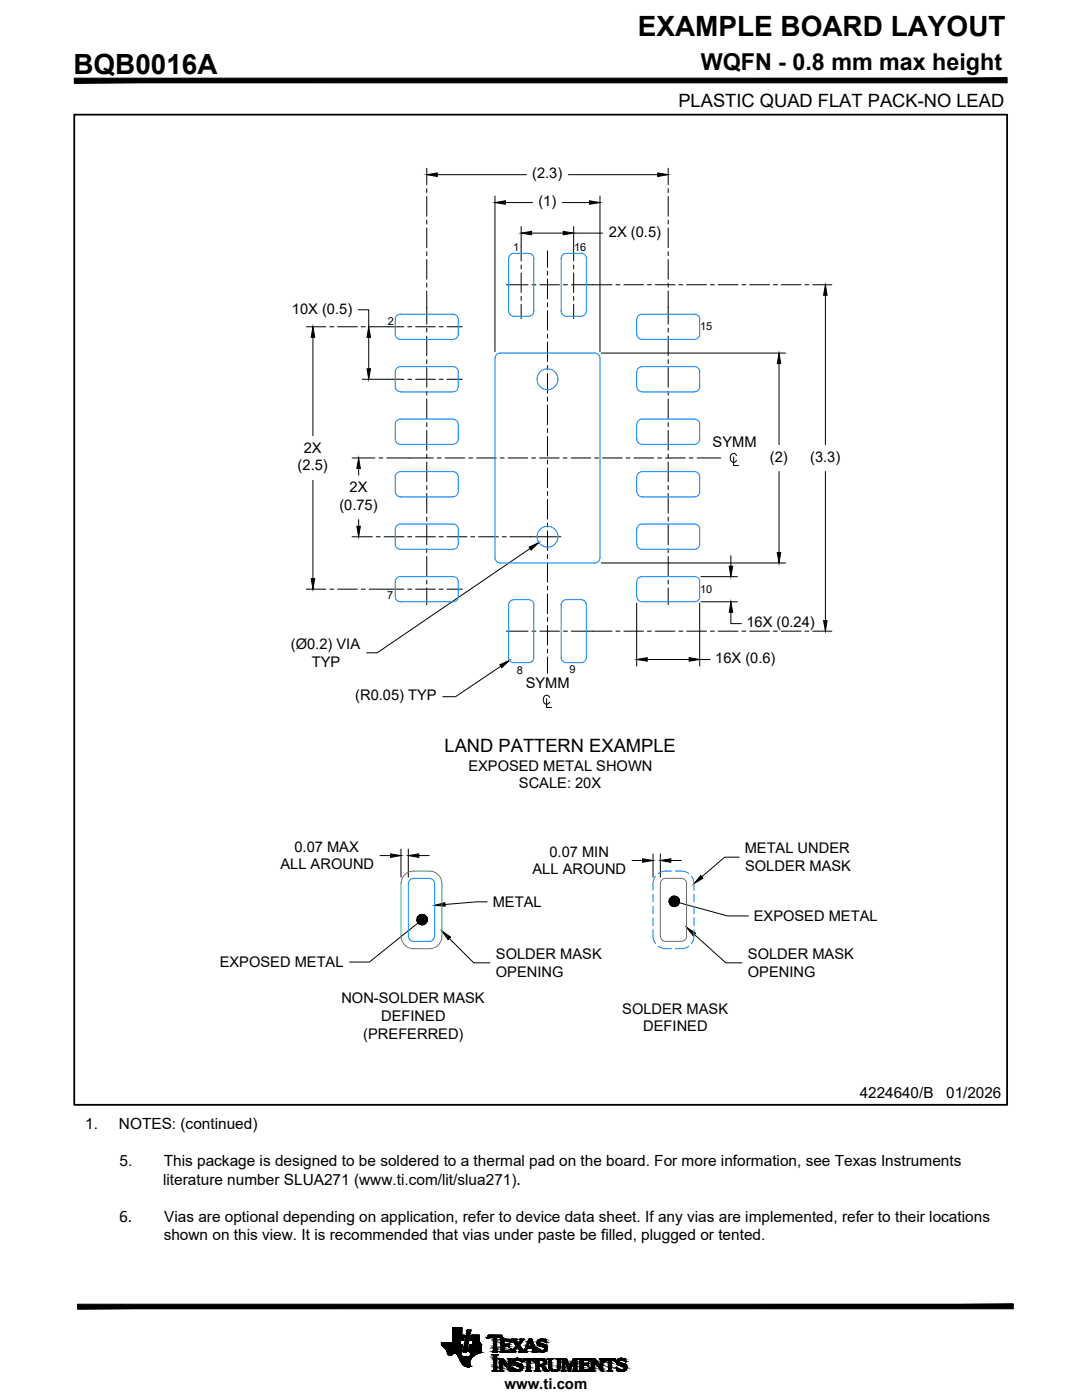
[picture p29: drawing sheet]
<svg xmlns="http://www.w3.org/2000/svg" width="216mm" height="279mm" viewBox="0 0 216 279" stroke-linecap="round" stroke-linejoin="round" font-family="sans-serif">
<defs><g id="words">
<g font-size="5.6">
<text x="127.3" y="7.3">EXAMPLE BOARD LAYOUT</text>
<text x="14.7" y="14.8">BQB0016A</text>
</g>
<text font-size="4.6" x="139.8" y="14">WQFN - 0.8 mm max height</text>
<g font-size="3.7">
<text x="135.4" y="21.3">PLASTIC QUAD FLAT PACK-NO LEAD</text>
<text x="88.7" y="150.1">LAND PATTERN EXAMPLE</text>
</g>
<text font-size="3.5" x="23.8" y="243.8">6.</text>
<g font-size="3.1">
<text x="17" y="225.4">1.</text>
<text x="23.7" y="225.4">NOTES: (continued)</text>
<text x="23.8" y="232.8">5.</text>
<text x="32.7" y="232.8">This package is designed to be soldered to a thermal pad on the board. For more information, see Texas Instruments</text>
<text x="32.6" y="236.5">literature number SLUA271 (www.ti.com/lit/slua271).</text>
<text x="32.7" y="243.8">Vias are optional depending on application, refer to device data sheet. If any vias are implemented, refer to their locations</text>
<text x="32.7" y="247.5">shown on this view. It is recommended that vias under paste be filled, plugged or tented.</text>
</g>
<g font-size="3">
<text x="171.6" y="219.1">4224640/B</text>
<text x="188.8" y="219.1">01/2026</text>
<text x="100.7" y="277.2">www.ti.com</text>
</g>
<g font-size="2.9">
<text x="106.2" y="35.6">(2.3)</text>
<text x="107.4" y="41.2">(1)</text>
<text x="121.5" y="47.3">2X (0.5)</text>
<text x="58.3" y="62.6">10X (0.5)</text>
<text x="142.2" y="89.1">SYMM</text>
<text x="59.4" y="93.9">(2.5)</text>
<text x="60.6" y="90.4">2X</text>
<text x="153.6" y="92.1">(2)</text>
<text x="161.6" y="92.1">(3.3)</text>
<text x="67.7" y="101.7">(0.75)</text>
<text x="69.7" y="98.2">2X</text>
<text x="148.9" y="125.2">16X (0.24)</text>
<text x="58" y="129.6">(Ø0.2) VIA</text>
<text x="62.2" y="133.1">TYP</text>
<text x="104.9" y="137.4">SYMM</text>
<text x="142.7" y="132.4">16X (0.6)</text>
<text x="70.9" y="139.8">(R0.05) TYP</text>
<text x="93.5" y="153.8">EXPOSED METAL SHOWN</text>
<text x="103.5" y="157.3">SCALE: 20X</text>
<text x="56" y="173.5">ALL AROUND</text>
<text x="58.8" y="170">0.07 MAX</text>
<text x="109.6" y="171">0.07 MIN</text>
<text x="148.6" y="170.3">METAL UNDER</text>
<text x="148.7" y="173.8">SOLDER MASK</text>
<text x="106.3" y="174.5">ALL AROUND</text>
<text x="98.3" y="181">METAL</text>
<text x="150.4" y="183.8">EXPOSED METAL</text>
<text x="99" y="191.4">SOLDER MASK</text>
<text x="149.2" y="191.4">SOLDER MASK</text>
<text x="43.8" y="193">EXPOSED METAL</text>
<text x="99" y="194.9">OPENING</text>
<text x="149.2" y="194.9">OPENING</text>
<text x="68.1" y="200.2">NON-SOLDER MASK</text>
<text x="76.1" y="203.7">DEFINED</text>
<text x="124.2" y="202.3">SOLDER MASK</text>
<text x="72.5" y="207.3">(PREFERRED)</text>
<text x="128.4" y="205.8">DEFINED</text>
</g>
<g font-size="2.2">
<text x="102.4" y="50.1">1</text>
<text x="114.6" y="50.1">16</text>
<text x="77.4" y="64.9">2</text>
<text x="139.7" y="65.9">15</text>
<text x="77.3" y="119.6">7</text>
<text x="139.7" y="118.4">10</text>
<text x="103.1" y="134.6">8</text>
<text x="113.6" y="134.3">9</text>
</g>
</g></defs>
<g fill="#000" stroke="#000" stroke-width=".2">
<path d="M85.2 34.9l2-.4v.7zM131.2 34.5l2.1 .4-2.1 .3zM98.8 40.4l2.1-.3v.7zM104 46.5l2.1-.3v.7zM112.4 46.2l2.1 .3-2.1 .4zM117.6 40.1l2.1 .3-2.1 .4zM164.7 56.8l.3 2.1h-.7zM62.4 65.2l.4 2.1h-.7zM73.2 73.6h.7l-.3 2.1zM73.6 65.2l.3 2.1h-.7zM155.4 70.5l.4 2.1h-.7zM71.6 91.4l.3 2.1h-.7z"/>
<path d="M62.1 115.5h.7l-.4 2.1zM71.2 105h.7l-.3 2.1zM105.6 109.2l1.9-.9-1.5 1.5zM145.5 113h.7l-.4 2.1zM155.1 110.3h.7l-.4 2.1zM99.7 132.7l2-.9-1.6 1.4zM127 131.6l2.1-.3v.7zM137.5 131.3l2.1 .3-2.1 .4zM145.8 120.1l.4 2.1h-.7zM164.3 123.9h.7l-.3 2.1zM77.9 170.4l2.1 .4-2.1 .3zM81.5 170.8l2.1-.4v.7z"/>
<path d="M128.2 171.4l2.1 .3-2.1 .4zM131.8 171.7l2.1-.3v.7zM139.8 174.7l.5 .6-1.8 1.1zM86.7 180.7l2.1-.6v.7zM88.2 185.8l1.7 1.2-.5 .5zM137 185.1l1.8 1.1-.5 .6zM89.8 270.5h.1zM92.9 272.7h1zM93.3 272.8h.3zM93.6 269.7h2.5zM93.7 269.8h2.4zM93.9 269.8h.1z"/>
<path d="M94 267h1.7zM97.2 267.1h.1zM100.2 267.1h.1zM101.3 268.6h.3zM101.5 268.8h.1zM101.8 267.8h.1zM101.9 269.2h.1zM102.2 272.9h.1zM103 271.1h.4zM104 271.8h.1zM104.3 271.8h.1zM106.6 271.8h.1z"/>
<path d="M107.9 268.7h1.2zM107.9 272.6h.7zM108 269.8h.4zM108.3 268.8h.9zM108.9 267.9h.2zM109.1 273.7h.1zM110.6 273.7h.2zM117.6 271.7h.1zM120.5 271.8h.1zM123 272.9h.1zM123.8 271.1h.3zM124.8 271.8h.1z"/>
<path d="M14.8 15.6v.9l186.2-.9zM14.8 16.5l186.2-.9v.9z"/>
<path d="M133.5 179.6v.3h1.1zM133.5 179.9h1.1l-1.1 .2zM133.5 180.1l.1 .3 1-.5z"/>
<path d="M133.8 179.1l.8 .8-.6-.9zM133.8 179.1l.8 .8-1-.6zM133.6 179.3l-.1 .3 1.1 .3z"/>
<path d="M134.6 178.8v1.1l.2-1zM134.3 178.9l.3-.1v1.1zM134 179l.6 .9-.3-1z"/>
<path d="M134.6 179.9l.9-.5-.2-.2zM135.1 179l.2 .2-.7 .7zM134.8 178.9l-.2 1 .5-.9z"/>
<path d="M83.2 183.4v.3l1-.2zM83.2 183.7l1-.2-.9 .5zM83.3 184l.1 .2 .8-.7z"/>
<path d="M83.4 184.2l.2 .2 .6-.9zM84.2 183.5l-.4 1-.2-.1zM84.2 183.5l-.4 1 .3 .1z"/>
<path d="M83.6 182.7l-.2 .2 .8 .6zM83.4 182.9l.8 .6-1-.3zM83.2 183.2v.2l1 .1z"/>
<path d="M84.2 183.5l-.1 1.1h.3zM84.2 183.5l.4 1-.2 .1zM84.2 183.5l.4 1 .3-.1z"/>
<path d="M84.1 182.5l.1 1 .1-1zM83.8 182.6l.3-.1 .1 1zM83.6 182.7l.6 .8-.4-.9z"/>
<path d="M84.2 183.5l.7 .9 .2-.2zM84.2 183.5l1 .4-.1 .3zM84.2 183.5l1 .4 .1-.3z"/>
<path d="M84.9 182.7l-.7 .8 .8-.6zM84.6 182.6l.3 .1-.7 .8zM84.3 182.5l-.1 1 .4-.9z"/>
<path d="M84.2 183.5l1.1 .1v-.2zM84.2 183.5l1-.4 .1 .3zM84.2 183.5l1-.4-.2-.2z"/>
<path d="M133.6 180.4l.2 .2 .8-.7zM133.8 180.6l.8-.7-.6 .9zM134.6 179.9l-.6 .9 .3 .1z"/>
<path d="M134.6 179.9l-.3 1h.2zM134.6 179.9l.2 1h-.3zM134.6 179.9l.2 1 .3-.1z"/>
<path d="M134.6 179.9l.5 .9 .2-.2zM134.6 179.9l.8 .5-.1 .2zM134.6 179.9l.8 .5 .2-.3z"/>
<path d="M134.6 179.9l1 .2v-.2zM134.6 179.9l1-.3v.3zM134.6 179.9l1-.3-.1-.2z"/>
<path d="M15.5 260.3v.9l186.7-.9zM15.5 261.2l186.7-.9v.9z"/>
<path d="M88.2 268.4h3.6zM88.2 268.4h3.6z"/>
<path d="M89.2 269.8h2.8zM89.2 269.8h2.8z"/>
<path d="M89.8 270.5h.1zM89.8 270.5h.2z"/>
<path d="M89.8 270.5h.2zM89.8 270.5h.2z"/>
<path d="M89.7 270.5h.3zM89.7 270.5h.3z"/>
<path d="M89.6 270.4h.5zM89.6 270.4l.4 .1z"/>
<path d="M89.6 270.4h.6zM89.6 270.4h.5z"/>
<path d="M90.3 266.5h2.4zM90.3 266.5h2.4z"/>
<path d="M90.3 267.5h1.6zM90.3 267.5h1.6z"/>
<path d="M89.5 270.3h.8zM89.5 270.3h.8z"/>
<path d="M89.5 270.3l.7 .1 .1-.1zM89.5 270.3l.7 .1z"/>
<path d="M89.4 270.2h1zM89.4 270.2l.9 .1z"/>
<path d="M89.4 270.1h1zM89.4 270.1l1 .1z"/>
<path d="M89.3 270.1h1.2zM89.3 270.1h1.1z"/>
<path d="M89.3 270h1.3zM89.3 270l1.2 .1z"/>
<path d="M89.3 270h1.4zM89.3 270h1.5z"/>
<path d="M89.3 270h1.4zM89.3 270h1.3z"/>
<path d="M88.1 268.3l3.7 .1zM88.1 268.3l3.7 .1z"/>
<path d="M88.1 268.2l3.7 .1zM88.1 268.2l3.7 .1z"/>
<path d="M88.1 268.3h3.7zM88.1 268.3h3.7z"/>
<path d="M88.1 268.1h3.7zM88.1 268.1h3.7z"/>
<path d="M88.1 268.1h3.7zM88.1 268.1l3.7 .1z"/>
<path d="M90.3 268h1.5zM90.3 268h1.5z"/>
<path d="M88.1 268h3.7zM88.1 268l3.7 .1z"/>
<path d="M90.3 267.9h1.5zM90.3 267.9h1.5z"/>
<path d="M90.3 267.9h1.5zM90.3 267.9h1.5z"/>
<path d="M90.3 267.9h1.5zM90.3 267.9l1.5 .1z"/>
<path d="M90.3 267.8l1.5 .1 .1-.1zM90.3 267.8l1.5 .1h-1.5z"/>
<path d="M90.3 267.7h1.6zM90.3 267.7l1.6 .1z"/>
<path d="M90.3 267.6h1.6zM90.3 267.6h1.6z"/>
<path d="M90.3 267.6l1.6 .1v-.1zM90.3 267.6l1.6 .1h-1.6z"/>
<path d="M90.3 267.5h1.6zM90.3 267.5h1.6z"/>
<path d="M90.3 267.5h1.6zM90.3 267.5h1.6z"/>
<path d="M90.3 267.5l1.6 .1v-.1zM90.3 267.5l1.6 .1h-1.6z"/>
<path d="M91.2 270.3h.7zM91.2 270.3h.7zM91.2 270.3h.7zM91.2 270.3h.7z"/>
<path d="M90.9 270h1zM90.9 270h1z"/>
<path d="M91 270l.9 .1zM91 270l.9 .1z"/>
<path d="M91 270.1l.9 .1zM91 270.1l.9 .1z"/>
<path d="M91.1 270.2h.8zM91.1 270.2h.8z"/>
<path d="M91.1 270.2h.8zM91.1 270.2l.8 .1zM91.2 270.3h.7zM91.2 270.3h.7z"/>
<path d="M91.2 270.3l.8 .1zM91.2 270.3l.8 .1z"/>
<path d="M90.8 270h1.2zM90.8 270h1.2z"/>
<path d="M90.8 270h1.2zM90.8 270h1.2z"/>
<path d="M90.9 270h1.1zM90.9 270h1z"/>
<path d="M91.3 270.4l.7 .1zM91.3 270.4l.7 .1z"/>
<path d="M89.2 269.8l2.8 .2v-.2zM89.2 269.8l2.8 .2h-2.7z"/>
<path d="M91.3 270.5l.8 .1zM91.3 270.5l.8 .1z"/>
<path d="M89.2 269.6l2.8 .1zM89.2 269.6l2.8 .1z"/>
<path d="M89.2 269.7h2.8zM89.2 269.7h2.8z"/>
<path d="M89.2 269.7h2.8zM89.2 269.7h2.8z"/>
<path d="M89.2 269.7h2.8zM89.2 269.7l2.8 .1z"/>
<path d="M89.1 269.5l3 .1zM89.1 269.5l3 .1z"/>
<path d="M89.1 269.6h3zM89.1 269.6h2.9z"/>
<path d="M91.4 270.6h.7zM91.4 270.6h.7z"/>
<path d="M89.1 269.5h3zM89.1 269.5h3z"/>
<path d="M89 269.4h3.1zM89 269.4l3.1 .1z"/>
<path d="M91.4 270.6h.7zM91.4 270.6h.7z"/>
<path d="M89 269.3l3.1 .1v-.1zM89 269.3l3.1 .1h-3.1z"/>
<path d="M91.4 270.6h.8zM91.4 270.6h.8z"/>
<path d="M88.8 269.1l3.3 .2v-.2zM88.8 269.1l3.3 .2h-3.1z"/>
<path d="M90.3 265h1.9zM90.3 265h1.9zM90.3 265h1.9zM90.3 265h1.9z"/>
<path d="M90.3 265h1.9zM90.3 265h1.9z"/>
<path d="M90.3 265l1.9 .1zM90.3 265l1.9 .1z"/>
<path d="M90.3 265.1h1.9zM90.3 265.1h1.9z"/>
<path d="M90.3 265.1h1.9zM90.3 265.1h1.9z"/>
<path d="M90.3 265.1l1.9 .1zM90.3 265.1l1.9 .1z"/>
<path d="M90.3 265.2h1.9zM90.3 265.2h1.9z"/>
<path d="M90.3 265.2l1.9 .1zM90.3 265.2l1.9 .1z"/>
<path d="M90.3 265.3l1.9 .2v-.2zM90.3 265.3l1.9 .2h-1.9zM90.3 265.5h1.9zM90.3 265.5h1.9z"/>
<path d="M90.3 265.5l1.9 .2v-.2zM90.3 265.5l1.9 .2h-1.9z"/>
<path d="M90.3 265.7h1.9zM90.3 265.7h1.9z"/>
<path d="M90.3 265.7l1.9 .3v-.3zM90.3 265.7l1.9 .3h-1.9z"/>
<path d="M90.3 266h1.9zM90.3 266h1.9z"/>
<path d="M90.3 266l1.9 .3v-.3zM90.3 266l1.9 .3h-1.9z"/>
<path d="M90.3 266.3h1.9zM90.3 266.3h1.9z"/>
<path d="M90.3 266.3l1.9 .1zM90.3 266.3l1.9 .1z"/>
<path d="M90.3 266.4l1.9 .1zM90.3 266.4l1.9 .1z"/>
<path d="M90.3 266.5h1.9zM90.3 266.5h1.9z"/>
<path d="M88.7 269h3.5zM88.7 269l3.4 .1z"/>
<path d="M88.5 268.8h3.7zM88.5 268.8h3.7z"/>
<path d="M88.5 268.8l3.7 .2v-.2zM88.5 268.8l3.7 .2h-3.5z"/>
<path d="M91.4 270.6l1 .1zM91.4 270.6l1 .1z"/>
<path d="M88.3 268.7l3.9 .1v-.1zM88.3 268.7l3.9 .1h-3.7z"/>
<path d="M88.3 268.6l3.9 .1v-.1zM88.3 268.6l3.9 .1h-3.9z"/>
<path d="M88.2 268.5h4.1zM88.2 268.5l4 .1z"/>
<path d="M88.2 268.4h4.1zM88.2 268.4h4.1zM88.2 268.4h4.1zM88.2 268.4h4.1z"/>
<path d="M88.2 268.4h4.1zM88.2 268.4h4.1z"/>
<path d="M88.2 268.4h4.1zM88.2 268.4l4.1 .1zM88.2 268.5h4.1zM88.2 268.5h4.1z"/>
<path d="M92.4 269.8h.7zM92.4 269.8h.7z"/>
<path d="M91.4 270.7h1.2zM91.4 270.7h1.2z"/>
<path d="M90.3 267.4h2.2zM90.3 267.4h2.2z"/>
<path d="M90.3 267.4l2.2 .1zM90.3 267.4l2.2 .1z"/>
<path d="M90.3 267.3l2.2 .1zM90.3 267.3l2.2 .1z"/>
<path d="M90.3 267.4h2.2zM90.3 267.4h2.2z"/>
<path d="M90.3 267.1l2.2 .2v-.2zM90.3 267.1l2.2 .2h-2.2zM90.3 267.3h2.2zM90.3 267.3h2.2z"/>
<path d="M90.3 267l2.2 .1 .1-.1zM90.3 267l2.2 .1h-2.2z"/>
<path d="M90.3 266.9h2.3zM90.3 266.9l2.3 .1z"/>
<path d="M90.3 266.8l2.3 .1v-.1zM90.3 266.8l2.3 .1h-2.3z"/>
<path d="M90.3 266.6l2.3 .2v-.2zM90.3 266.6l2.3 .2h-2.3z"/>
<path d="M90.3 266.6h2.3zM90.3 266.6h2.3z"/>
<path d="M90.3 266.5h2.4zM90.3 266.5h2.4z"/>
<path d="M90.3 266.5h2.4zM90.3 266.5h2.4z"/>
<path d="M90.3 266.5h2.4zM90.3 266.5l2.3 .1z"/>
<path d="M91.5 270.7h1.3zM91.5 270.7h1.3z"/>
<path d="M91.5 270.7h1.6zM91.5 270.7h1.6z"/>
<path d="M93 266.5h.8zM93 266.5h.8zM93 266.5h.8zM93 266.5h.8z"/>
<path d="M92.4 269.7l.7 .1zM92.4 269.8h.7z"/>
<path d="M92.4 269.6l.7 .1zM92.4 269.6l.7 .1zM92.4 269.7h.7zM92.4 269.7h.7z"/>
<path d="M92.4 269.7h.7zM92.4 269.7h.7zM92.4 269.7h.7zM92.4 269.7h.7z"/>
<path d="M92.4 269.5l.7 .1 .1-.1zM92.4 269.5l.7 .1h-.7zM92.4 269.6h.7zM92.4 269.6h.7z"/>
<path d="M93.2 265.5h.8zM93.2 265.5h.8zM93.2 265.5h.8zM93.2 265.5h.8z"/>
<path d="M92.5 269.3l.7 .2v-.2zM92.5 269.3l.7 .2h-.8zM92.4 269.5h.8zM92.4 269.5h.8z"/>
<path d="M92.5 269l.7 .3 .1-.3zM92.5 269l.7 .3h-.7zM92.5 269.3h.7zM92.5 269.3h.7z"/>
<path d="M93.3 272.8h.2zM93.3 272.8h.2z"/>
<path d="M92.6 268.7l.7 .3v-.3zM92.6 268.7l.7 .3h-.8zM92.5 269h.8zM92.5 269h.8z"/>
<path d="M92.7 268.1l.6 .6 .1-.6zM92.7 268.1l.6 .6h-.7zM92.6 268.7h.7zM92.6 268.7h.7z"/>
<path d="M92.8 267.5l.6 .6 .2-.6zM92.8 267.5l.6 .6h-.7zM92.7 268.1h.7zM92.7 268.1h.7z"/>
<path d="M92.9 267.3l.7 .2v-.2zM92.9 267.3l.7 .2h-.8zM92.8 267.5h.8zM92.8 267.5h.8z"/>
<path d="M92.9 267l.7 .3 .1-.3zM92.9 267l.7 .3h-.7zM92.9 267.3h.7zM92.9 267.3h.7z"/>
<path d="M92.9 266.8l.8 .2v-.2zM92.9 266.8l.8 .2h-.8zM92.9 267h.8zM92.9 267h.8z"/>
<path d="M93.7 268.4h2.4zM93.7 268.4h2.4z"/>
<path d="M93.2 272.8h.5zM93.2 272.8h.4z"/>
<path d="M93 266.6l.7 .2v-.2zM93 266.6l.7 .2h-.8zM92.9 266.8h.8zM92.9 266.8h.8z"/>
<path d="M93.1 272.8h.6zM93.1 272.8h.6z"/>
<path d="M93 266.5l.7 .1zM93 266.5l.7 .1zM93 266.6h.7zM93 266.6h.7z"/>
<path d="M93 266.6h.7zM93 266.6h.7zM93 266.6h.7zM93 266.6h.7z"/>
<path d="M93 266.5h.8zM93 266.5h.7zM93 266.5h.7zM93 266.5h.7z"/>
<path d="M92.1 271.9h1.7zM92.1 271.9h1.7z"/>
<path d="M92.1 271.9l1.7 .2v-.2zM92.1 271.9l1.7 .2h-1.6z"/>
<path d="M92.2 272.1h1.6zM92.2 272.1h1.6z"/>
<path d="M92.2 272.1l1.6 .2v-.2zM92.2 272.1l1.6 .2h-1.4zM92.4 272.3h1.4zM92.4 272.3h1.4z"/>
<path d="M91.9 271.7h1.9zM91.9 271.7h1.9z"/>
<path d="M91.9 271.7l1.9 .2v-.2zM91.9 271.7l1.9 .2h-1.7z"/>
<path d="M93.1 272.7h.7zM93.1 272.7l.6 .1z"/>
<path d="M93.1 266.1l.7 .1zM93.1 266.1l.7 .1z"/>
<path d="M93.8 270.7h.6zM93.8 270.7h.6z"/>
<path d="M92.4 272.3l1.5 .2-.1-.2zM92.4 272.3l1.5 .2h-1.3z"/>
<path d="M93.1 266.1h.7zM93.1 266.1h.7zM93.1 266.1h.7zM93.1 266.1h.7z"/>
<path d="M93.1 266.1h.7zM93.1 266.1h.7zM93.1 266.1h.7zM93.1 266.1h.7z"/>
<path d="M91.8 271.5l2 .2v-.2zM91.8 271.5l2 .2h-1.9z"/>
<path d="M92.6 272.5h1.3zM92.6 272.5h1.3z"/>
<path d="M92.6 272.5l1.3 .1zM92.6 272.5l1.3 .1z"/>
<path d="M93 272.7h.9zM93 272.7h.8z"/>
<path d="M93.1 265.9l.7 .2 .1-.2zM93.1 265.9l.7 .2h-.7zM93.1 266.1h.7zM93.1 266.1h.7z"/>
<path d="M91.8 271.4l2 .1 .1-.1zM91.8 271.4l2 .1h-2z"/>
<path d="M93.1 265.8l.8 .1v-.1zM93.1 265.8l.8 .1h-.8zM93.1 265.9h.8zM93.1 265.9h.8z"/>
<path d="M92.8 272.6l1.1 .1zM92.8 272.6l1.1 .1z"/>
<path d="M93 272.7h.9zM93 272.7h.9z"/>
<path d="M93.2 265.7l.7 .1v-.1zM93.2 265.7l.7 .1h-.8zM93.1 265.8h.8zM93.1 265.8h.8z"/>
<path d="M91.7 271.3h2.2zM91.7 271.3l2.2 .1z"/>
<path d="M92.9 272.7h1zM92.9 272.7h1zM92.9 272.7h1z"/>
<path d="M93.2 265.6l.7 .1v-.1zM93.2 265.6l.7 .1h-.7zM93.2 265.7h.7zM93.2 265.7h.7z"/>
<path d="M92.9 272.7h1zM92.9 272.7h1z"/>
<path d="M93.2 265.5h.8zM93.2 265.5h.8zM93.2 265.5h.8zM93.2 265.5h.8z"/>
<path d="M93.2 265.5h.8zM93.2 265.5l.7 .1zM93.2 265.6h.7zM93.2 265.6h.7z"/>
<path d="M94 269.8h2.1zM94 269.8h2.1z"/>
<path d="M94 269.8h2.1zM94 269.8h2.1zM94 269.8h2.1zM94 269.8h2.1z"/>
<path d="M91.7 271.2l2.2 .1 .1-.1zM91.7 271.2l2.2 .1h-2.2z"/>
<path d="M91.7 271.1h2.3zM91.7 271.1l2.3 .1z"/>
<path d="M94.1 266.5h1.6zM94.1 266.5h1.6zM94.1 266.5h1.6zM94.1 266.5h1.6z"/>
<path d="M91.6 271l2.4 .1 .1-.1zM91.6 271l2.4 .1h-2.3z"/>
<path d="M94.3 268.3h1.8zM94.3 268.3h1.8z"/>
<path d="M94.3 268.4h1.8zM94.3 268.4h1.8z"/>
<path d="M91.5 270.8l2.6 .2 .2-.2zM91.5 270.8l2.6 .2h-2.5z"/>
<path d="M93.8 270.7h.6zM93.8 270.7h.6z"/>
<path d="M91.5 270.7l2.8 .1 .1-.1zM91.5 270.7l2.8 .1h-2.8zM91.5 270.8h2.8zM91.5 270.8h2.8z"/>
<path d="M93.8 270.7h.6zM93.8 270.7h.6z"/>
<path d="M94.4 267.5h1.3zM94.4 267.5h1.3z"/>
<path d="M93.8 270.6h.7zM93.8 270.6l.6 .1z"/>
<path d="M93.8 270.6h.8zM93.8 270.6h.7z"/>
<path d="M93.8 270.5h.9zM93.8 270.5l.8 .1z"/>
<path d="M93.9 270.4h.9zM93.9 270.4l.8 .1z"/>
<path d="M93.9 270.3l.9 .1 .1-.1zM93.9 270.3l.9 .1h-.9z"/>
<path d="M93.9 270.3h1.2zM93.9 270.3h1z"/>
<path d="M93.9 270.2h1.4zM93.9 270.2l1.2 .1z"/>
<path d="M93.9 270.1h1.5zM93.9 270.1l1.4 .1z"/>
<path d="M93.9 270h1.7zM93.9 270l1.5 .1z"/>
<path d="M94.1 266.5h1.6zM94.1 266.5h1.6zM94.1 266.5h1.6zM94.1 266.5h1.6z"/>
<path d="M94.1 266.5l1.6 .1zM94.1 266.5l1.6 .1zM94.1 266.6h1.6zM94.1 266.6h1.6z"/>
<path d="M94.1 266.6h1.6zM94.1 266.6h1.6zM94.1 266.6h1.6zM94.1 266.6h1.6z"/>
<path d="M94.1 266.6l1.6 .2v-.2zM94.1 266.6l1.6 .2h-1.7zM94 266.8h1.7zM94 266.8h1.7z"/>
<path d="M94 266.8l1.7 .2v-.2zM94 266.8l1.7 .2h-1.7zM94 267h1.7z"/>
<path d="M94 267l1.7 .1v-.1zM94 267l1.7 .1h-1.7zM94 267.1h1.7zM94 267.1h1.7z"/>
<path d="M94 267.1l1.7 .2v-.2zM94 267.1l1.7 .2h-1.8z"/>
<path d="M93.9 267.3h1.8zM93.9 267.3h1.8z"/>
<path d="M93.9 267.3l1.8 .1zM93.9 267.3l1.8 .1z"/>
<path d="M93.9 267.4h1.8zM93.9 267.4h1.8z"/>
<path d="M93.9 267.4h1.8zM93.9 267.4h1.8zM93.9 267.4h1.8zM93.9 267.4h1.8z"/>
<path d="M93.9 267.4h1.8zM93.9 267.4h1.8zM93.9 267.4h1.8zM93.9 267.4h1.8z"/>
<path d="M93.9 267.4l1.8 .1zM93.9 267.4l1.8 .1zM93.9 267.5h1.8zM93.9 267.5h1.8z"/>
<path d="M94.4 267.5h1.3zM94.4 267.5h1.3z"/>
<path d="M94.4 267.5l1.3 .1v-.1zM94.4 267.5l1.3 .1h-1.3z"/>
<path d="M94.4 267.6h1.3zM94.4 267.6h1.3z"/>
<path d="M94.4 267.6l1.3 .1v-.1zM94.4 267.6l1.3 .1h-1.3z"/>
<path d="M94.4 267.7l1.3 .1zM94.4 267.7l1.3 .1z"/>
<path d="M94.4 267.8l1.3 .1v-.1zM94.4 267.8l1.3 .1h-1.3zM94.4 267.9h1.3zM94.4 267.9h1.3z"/>
<path d="M93.9 270h1.8zM93.9 270h1.7z"/>
<path d="M94.4 267.9l1.4 .1-.1-.1zM94.4 267.9l1.4 .1h-1.5z"/>
<path d="M94.3 268l1.5 .1zM94.3 268l1.5 .1z"/>
<path d="M94.3 268.1h1.5zM94.3 268.1h1.5z"/>
<path d="M94.3 268.1l1.6 .1zM94.3 268.1l1.6 .1z"/>
<path d="M94 270h1.8zM94 270h1.7zM93.9 270h1.8zM93.9 270h1.8z"/>
<path d="M94.3 268.2h1.6zM94.3 268.2h1.6z"/>
<path d="M94.3 268.2h1.7zM94.3 268.2h1.7z"/>
<path d="M94 269.9h1.9zM94 269.9l1.8 .1z"/>
<path d="M94.3 268.2l1.7 .1zM94.3 268.2l1.7 .1z"/>
<path d="M94.3 268.3h1.8zM94.3 268.3h1.8z"/>
<path d="M94 269.9h2zM94 269.9h1.9z"/>
<path d="M94.3 268.3h1.8zM94.3 268.3h1.8z"/>
<path d="M94.3 268.3l1.8 .1zM94.3 268.3l1.8 .1zM94.3 268.4h1.8zM94.3 268.4h1.8z"/>
<path d="M93.7 268.4h2.4zM93.7 268.4h2.4zM93.7 268.4h2.4zM93.7 268.4h2.4z"/>
<path d="M93.7 268.4h2.4zM93.7 268.4h2.4z"/>
<path d="M93.7 268.4l2.4 .1v-.1zM93.7 268.4l2.4 .1h-2.4z"/>
<path d="M93.7 268.5h2.4zM93.7 268.5h2.4z"/>
<path d="M93.7 268.5l2.4 .1zM93.7 268.5l2.4 .1z"/>
<path d="M93.7 268.6l2.4 .1zM93.7 268.6l2.4 .1z"/>
<path d="M93.6 268.7l2.5 .1zM93.6 268.7l2.5 .1z"/>
<path d="M93.6 268.8l2.5 .1v-.1zM93.6 268.8l2.5 .1h-2.5z"/>
<path d="M93.6 268.9l2.5 .1v-.1zM93.6 268.9l2.5 .1h-2.5z"/>
<path d="M93.6 269l2.5 .1zM93.6 269l2.5 .1z"/>
<path d="M93.6 269.1l2.5 .1zM93.6 269.1l2.5 .1z"/>
<path d="M93.6 269.2h2.5zM93.6 269.2h2.5z"/>
<path d="M93.5 269.2l2.6 .1zM93.5 269.2l2.6 .1z"/>
<path d="M93.5 269.3h2.6zM93.5 269.3h2.6zM93.5 269.3h2.6zM93.5 269.3h2.6z"/>
<path d="M93.5 269.3l2.6 .1v-.1zM93.5 269.3l2.6 .1h-2.6z"/>
<path d="M93.5 269.4l2.6 .1zM93.5 269.4l2.6 .1z"/>
<path d="M93.5 269.5h2.6zM93.5 269.5h2.6z"/>
<path d="M93.5 269.5l2.6 .1zM93.5 269.5l2.6 .1z"/>
<path d="M93.5 269.6h2.6zM93.5 269.6h2.6z"/>
<path d="M93.5 269.6l2.6 .1zM93.5 269.6l2.6 .1z"/>
<path d="M93.5 269.7h2.6zM93.5 269.7h2.6zM93.5 269.7h2.6zM93.5 269.7h2.6z"/>
<path d="M93.5 269.7h2.6zM93.5 269.7h2.6zM93.6 269.7h2.5z"/>
<path d="M93.6 269.7l2.5 .1zM93.6 269.7l2.5 .1zM93.7 269.8h2.4z"/>
<path d="M93.7 269.8h2.4zM93.7 269.8h2.4z"/>
<path d="M93.8 269.8h2.3zM93.8 269.8h2.3z"/>
<path d="M94 269.8h2.1zM94 269.8h2.1z"/>
<path d="M94 269.8h2.1zM94 269.8h2.1z"/>
<path d="M94 269.8l2.1 .1zM94 269.8l2.1 .1z"/>
<path d="M94 269.9h2.1zM94 269.9h2.1zM94 269.9h2.1zM94 269.9h2.1zM94 269.9h2.1zM94 269.9h2.1z"/>
<path d="M94 269.9h2.1zM94 269.9h2z"/>
<path d="M97.2 267.1h.2zM97.2 267.1h.1z"/>
<path d="M97.3 267h.1zM97.2 267.1h.2z"/>
<path d="M97.3 267h.1zM97.3 267h.1z"/>
<path d="M97.3 267h.2zM97.3 267h.1z"/>
<path d="M97.3 266.9h.3zM97.3 266.9l.2 .1z"/>
<path d="M97.3 266.9h.3zM97.3 266.9h.3z"/>
<path d="M97.3 266.9h.4zM97.3 266.9h.3z"/>
<path d="M97.3 266.8h.5zM97.3 266.8h.6z"/>
<path d="M97.3 266.8h.5zM97.3 266.8l.4 .1z"/>
<path d="M97.3 266.8h.8zM97.3 266.8h.8z"/>
<path d="M97.3 266.8h.8zM97.3 266.8h.6z"/>
<path d="M97.3 266.8h.8zM97.3 266.8h1z"/>
<path d="M98.2 270.3h1.2zM98.2 270.3h1.2zM98.2 270.3h1.2zM98.2 270.3h1.2zM98.2 270.3h1.2zM98.2 270.3h1.2zM98.2 270.3h1.2zM98.2 270.3h1.2zM98.2 270.3h1.2zM98.2 270.3h1.2zM98.2 270.3h1.2zM98.2 270.3h1.2zM98.2 270.3h1.2zM98.2 270.3h1.2zM98.2 270.3h1.2zM98.2 270.3h1.2z"/>
<path d="M98.2 269.7h1.1zM98.2 269.7h1.1z"/>
<path d="M98.2 269.7h1.1zM98.2 269.7h1.1z"/>
<path d="M98.2 269.7h1.1zM98.2 269.7h1.1z"/>
<path d="M98.2 269.8h1.1zM98.2 269.8h1.1z"/>
<path d="M98.2 269.8h1.1zM98.2 269.8h1.1z"/>
<path d="M98.3 269.7h.9zM98.3 269.7h.9z"/>
<path d="M98.4 269.6h.8zM98.4 269.6h.8z"/>
<path d="M98.4 269.6h.7zM98.4 269.6h.7z"/>
<path d="M98.5 267.1h.6zM98.5 267.1h.6z"/>
<path d="M98.5 271.1h.6zM98.5 271.1h.6z"/>
<path d="M98.5 266.9l.6 .1zM98.5 266.9l.6 .1z"/>
<path d="M98.5 267h.6zM98.5 267h.6zM98.5 267h.6zM98.5 267h.6z"/>
<path d="M98.5 267l.6 .1zM98.5 267l.6 .1z"/>
<path d="M98.5 267.1l.6 .1v-.1zM98.5 267.1l.6 .1h-.6zM98.5 267.2h.6zM98.5 267.2h.6z"/>
<path d="M98.5 267.2l.6 .2v-.2zM98.5 267.2l.6 .2h-.6zM98.5 267.4h.6zM98.5 267.4h.6z"/>
<path d="M98.5 267.4l.6 .2v-.2zM98.5 267.4l.6 .2h-.6zM98.5 267.6h.6zM98.5 267.6h.6z"/>
<path d="M98.5 267.6l.6 .2v-.2zM98.5 267.6l.6 .2h-.6zM98.5 267.8h.6zM98.5 267.8h.6z"/>
<path d="M98.5 267.8l.6 .4v-.4zM98.5 267.8l.6 .4h-.6zM98.5 268.2h.6zM98.5 268.2h.6z"/>
<path d="M98.5 268.2l.6 .4v-.4zM98.5 268.2l.6 .4h-.6zM98.5 268.6h.6zM98.5 268.6h.6z"/>
<path d="M98.5 268.6l.6 .2v-.2zM98.5 268.6l.6 .2h-.6zM98.5 268.8h.6zM98.5 268.8h.6z"/>
<path d="M98.5 268.8l.6 .2v-.2zM98.5 268.8l.6 .2h-.6zM98.5 269h.6zM98.5 269h.6z"/>
<path d="M98.5 269l.6 .2v-.2zM98.5 269l.6 .2h-.6zM98.5 269.2h.6zM98.5 269.2h.6z"/>
<path d="M98.5 269.2l.6 .1v-.1zM98.5 269.2l.6 .1h-.6zM98.5 269.3h.6zM98.5 269.3h.6z"/>
<path d="M98.5 269.3l.6 .1zM98.5 269.3l.6 .1zM98.5 269.4h.6zM98.5 269.4h.6z"/>
<path d="M98.5 269.4h.6zM98.5 269.4h.6z"/>
<path d="M98.5 269.4l.6 .1zM98.5 269.4l.6 .1z"/>
<path d="M98.5 269.5h.6zM98.5 269.5h.6z"/>
<path d="M98.5 270.6l.6 .1zM98.5 270.6l.6 .1z"/>
<path d="M98.5 270.7h.6zM98.5 270.7h.6zM98.5 270.7h.6zM98.5 270.7h.6zM98.5 270.7h.6zM98.5 270.7h.6z"/>
<path d="M98.5 270.7l.6 .1zM98.5 270.7l.6 .1zM98.5 270.8h.6zM98.5 270.8h.6z"/>
<path d="M98.5 270.8h.6zM98.5 270.8h.6zM98.5 270.8h.6zM98.5 270.8h.6z"/>
<path d="M98.5 270.8l.6 .2v-.2zM98.5 270.8l.6 .2h-.6zM98.5 271h.6zM98.5 271h.6z"/>
<path d="M98.5 271l.6 .1v-.1zM98.5 271l.6 .1h-.6z"/>
<path d="M98.5 271.1l.6 .2v-.2zM98.5 271.1l.6 .2h-.6zM98.5 271.3h.6zM98.5 271.3h.6z"/>
<path d="M98.5 271.3l.6 .2v-.2zM98.5 271.3l.6 .2h-.6zM98.5 271.5h.6zM98.5 271.5h.6z"/>
<path d="M98.5 271.5l.6 .5v-.5zM98.5 271.5l.6 .5h-.6zM98.5 272h.6zM98.5 272h.6z"/>
<path d="M98.5 272l.6 .4v-.4zM98.5 272l.6 .4h-.6zM98.5 272.4h.6zM98.5 272.4h.6z"/>
<path d="M98.5 272.4l.6 .2v-.2zM98.5 272.4l.6 .2h-.6zM98.5 272.6h.6zM98.5 272.6h.6z"/>
<path d="M98.5 272.6l.6 .2v-.2zM98.5 272.6l.6 .2h-.6zM98.5 272.8h.6zM98.5 272.8h.6z"/>
<path d="M98.5 272.8l.6 .2v-.2zM98.5 272.8l.6 .2h-.6zM98.5 273h.6zM98.5 273h.6z"/>
<path d="M98.5 273l.6 .1v-.1zM98.5 273l.6 .1h-.6z"/>
<path d="M98.5 273.1h.6zM98.5 273.1h.6z"/>
<path d="M98.5 273.1l.6 .1zM98.5 273.1l.6 .1zM98.5 273.2h.6zM98.5 273.2h.6z"/>
<path d="M98.5 273.2h.6zM98.5 273.2h.6zM98.5 273.2h.6zM98.5 273.2h.6z"/>
<path d="M98.5 273.2h.6zM98.5 273.2h.6z"/>
<path d="M98.5 273.2l.6 .1zM98.5 273.2l.6 .1z"/>
<path d="M98.5 273.3l.6 .1zM98.5 273.3l.6 .1z"/>
<path d="M98.5 269.5l.6 .1zM98.5 269.5l.6 .1z"/>
<path d="M98.5 270.6h.6zM98.5 270.6h.6z"/>
<path d="M98.5 273.4h.6zM98.5 273.4h.6z"/>
<path d="M98.4 266.9h.7zM98.4 266.9h.7z"/>
<path d="M98.4 269.6h.8zM98.4 269.6h.8z"/>
<path d="M98.4 270.6h.7zM98.4 270.6h.7z"/>
<path d="M98.4 273.4l.8 .1zM98.4 273.4l.8 .1z"/>
<path d="M98.4 269.6l.8 .1zM98.3 269.7h.9z"/>
<path d="M98.4 270.5h.8zM98.4 270.5l.7 .1zM98.4 270.6h.7zM98.4 270.6h.7z"/>
<path d="M98.4 273.5h.9zM98.3 273.5h1z"/>
<path d="M98.4 266.8h.8zM98.4 266.8l.7 .1z"/>
<path d="M98.3 269.7h1zM98.2 269.7h1.1z"/>
<path d="M98.3 270.5h.9zM98.3 270.5h.9zM98.4 270.5h.8zM98.4 270.5h.8z"/>
<path d="M98.3 270.4h1zM98.3 270.4l.9 .1z"/>
<path d="M98.3 273.5l1.1 .1zM98.2 273.6h1.2z"/>
<path d="M98.3 266.8h1zM98.3 266.8h.9z"/>
<path d="M98.3 270.4h1zM98.3 270.4h1z"/>
<path d="M98.3 266.8h1zM98.3 266.8h1z"/>
<path d="M98.2 269.7h1.1zM98.2 269.7h1.1z"/>
<path d="M98.2 269.7h1.1zM98.2 269.7h1.1z"/>
<path d="M98.2 269.7l1.1 .1zM98.2 269.7l1.1 .1z"/>
<path d="M98.2 270.4h1.1zM98.2 270.4h1.1z"/>
<path d="M98.2 270.3l1.2 .1zM98.2 270.3l1.2 .1z"/>
<path d="M98.2 270.4h1.2zM98.2 270.4h1.2zM98.2 270.4h1.2zM98.2 270.4h1.2z"/>
<path d="M98.2 270.4h1.2zM98.2 270.4h1.1z"/>
<path d="M98.2 273.6h1.2zM98.2 273.6h1.2z"/>
<path d="M98.2 273.6h1.2zM98.2 273.6h1.2z"/>
<path d="M98.2 273.6h1.2zM98.2 273.6h1.2z"/>
<path d="M98.2 273.6h1.2zM98.2 273.6h1.2z"/>
<path d="M99.5 271.1h.8zM99.5 271.1h.8z"/>
<path d="M99.5 271.2h.9zM99.5 271.2h.9z"/>
<path d="M99.7 271.3h.7zM99.7 271.3h.7z"/>
<path d="M99.8 271.8h.3zM99.8 271.8h.3z"/>
<path d="M99.8 272.7h.3zM99.8 272.7h.3z"/>
<path d="M99.8 273.2h.3zM99.8 273.2h.3z"/>
<path d="M99.8 273.2h.3zM99.8 273.2h.3z"/>
<path d="M99.9 267.4h1.9zM99.9 267.4h1.9z"/>
<path d="M100 267.7h.5zM100 267.7h.5z"/>
<path d="M100 268.1h.5zM100 268.1h.5z"/>
<path d="M100 268.3h.5zM100 268.3h.5z"/>
<path d="M100 268.6h.5zM100 268.6h.5z"/>
<path d="M100 269.3h.5zM100 269.3h.5z"/>
<path d="M100 269.4h.5zM100 269.4h.5z"/>
<path d="M100 269.5h.6zM100 269.5h.6z"/>
<path d="M100 269.5h1.9zM100 269.5h1.9z"/>
<path d="M97.5 266.5h2.6zM97.5 266.5h2.6zM97.4 266.5h2.7zM97.4 266.5h2.7z"/>
<path d="M97.4 266.5l2.7 .1zM97.4 266.5l2.7 .1zM97.4 266.6h2.7zM97.4 266.6h2.7z"/>
<path d="M97.4 266.6l2.8 .1-.1-.1zM97.4 266.6l2.8 .1h-2.8zM97.4 266.7h2.8zM97.4 266.7h2.8z"/>
<path d="M100.1 271.8h.8zM100.1 271.8h.8z"/>
<path d="M99.8 271.8h.3zM99.8 271.8h.3z"/>
<path d="M99.8 271.8h.3zM99.8 271.8h.3z"/>
<path d="M99.8 271.8h.3zM99.8 271.8h.3z"/>
<path d="M99.8 271.8l.3 .1zM99.8 271.8l.3 .1z"/>
<path d="M99.8 271.9h.3zM99.8 271.9h.3z"/>
<path d="M99.8 271.9l.3 .1zM99.8 271.9l.3 .1z"/>
<path d="M99.8 272l.3 .1zM99.8 272l.3 .1z"/>
<path d="M99.8 272.1l.3 .1v-.1zM99.8 272.1l.3 .1h-.3z"/>
<path d="M99.8 272.2l.3 .2v-.2zM99.8 272.2l.3 .2h-.3z"/>
<path d="M99.8 272.4l.3 .1v-.1zM99.8 272.4l.3 .1h-.3z"/>
<path d="M99.8 272.5l.3 .2v-.2zM99.8 272.5l.3 .2h-.3z"/>
<path d="M99.8 272.7l.3 .1v-.1zM99.8 272.7l.3 .1h-.3z"/>
<path d="M99.8 272.8l.3 .1zM99.8 272.8l.3 .1z"/>
<path d="M99.8 272.9l.3 .1zM99.8 272.9l.3 .1z"/>
<path d="M99.8 273l.3 .1zM99.8 273l.3 .1z"/>
<path d="M99.8 273.1h.3zM99.8 273.1h.3z"/>
<path d="M99.8 273.1l.3 .1zM99.8 273.1l.3 .1z"/>
<path d="M99.8 273.2h.3zM99.8 273.2h.3z"/>
<path d="M99.8 273.2h.3zM99.8 273.2h.3z"/>
<path d="M99.8 273.2h.3zM99.8 273.2h.3z"/>
<path d="M99.8 273.2h.3zM99.8 273.2h.3z"/>
<path d="M99.8 273.2l.3 .1zM99.8 273.2l.3 .1z"/>
<path d="M99.8 273.3h.3zM99.8 273.3h.3z"/>
<path d="M99.8 273.3l.4 .1zM99.8 273.3l.4 .1z"/>
<path d="M99.8 273.4h.4zM99.8 273.4h.4z"/>
<path d="M97.4 266.7l2.8 .1v-.1zM97.4 266.7l2.8 .1h-2.9z"/>
<path d="M99.8 273.4l.4 .1zM99.8 273.4l.4 .1z"/>
<path d="M99.8 273.5h.4zM99.7 273.5h.5z"/>
<path d="M97.3 266.8h2.9zM97.3 266.8h2.9z"/>
<path d="M99.3 266.8h.9zM99.3 266.8h.9z"/>
<path d="M99.5 266.8h.7zM99.5 266.8h.7z"/>
<path d="M100.2 271.8h.7zM100.2 271.8h.7z"/>
<path d="M99.7 273.5h.5zM99.7 273.5h.5z"/>
<path d="M99.7 266.8h.5zM99.7 266.8h.5z"/>
<path d="M99.8 266.8l.4 .1zM99.8 266.8l.4 .1z"/>
<path d="M99.9 266.9h.3zM99.9 266.9h.3z"/>
<path d="M100 266.9h.3zM100 266.9h.3z"/>
<path d="M99.7 273.5h.6zM99.7 273.5h.6z"/>
<path d="M100 266.9l.3 .1zM100 266.9l.3 .1z"/>
<path d="M100.1 267h.2zM100.1 267h.2z"/>
<path d="M100.1 267h.2zM100.1 267h.2z"/>
<path d="M100.2 267l.1 .1zM100.2 267l.1 .1z"/>
<path d="M100.2 267.1h.1zM100.2 267.1h.1z"/>
<path d="M99.5 271.1h.8zM99.5 271.1h.8z"/>
<path d="M99.5 271.1l.8 .1zM99.5 271.1l.8 .1z"/>
<path d="M99.7 273.5l.7 .1zM99.5 273.6h.9z"/>
<path d="M99.5 271.2h.9zM99.5 271.2h.9z"/>
<path d="M99.5 271.2h.9zM99.5 271.2h.9z"/>
<path d="M99.5 271.2l.9 .1zM99.5 271.2l.9 .1z"/>
<path d="M99.5 273.6h.9zM99.5 273.6h.9z"/>
<path d="M99.5 273.6h.9zM99.5 273.6h.9z"/>
<path d="M99.5 273.6h.9zM99.5 273.6h.9z"/>
<path d="M99.5 273.6h.9zM99.5 273.6h.9z"/>
<path d="M99.7 271.3h.8zM99.7 271.3h.8z"/>
<path d="M99.7 271.3h.8zM99.7 271.3h.8z"/>
<path d="M99.8 271.3l.7 .1zM99.8 271.3l.7 .1z"/>
<path d="M100 267.7h.5zM100 267.7h.5z"/>
<path d="M100 267.7h.5zM100 267.7h.5z"/>
<path d="M100 267.7l.5 .1zM100 267.7l.5 .1z"/>
<path d="M100 267.8h.5zM100 267.8h.5z"/>
<path d="M100 267.8h.5zM100 267.8h.5zM100 267.8h.5zM100 267.8h.5z"/>
<path d="M100 267.8l.5 .1zM100 267.8l.5 .1z"/>
<path d="M100 267.9h.5zM100 267.9h.5z"/>
<path d="M100 267.9l.5 .2v-.2zM100 267.9l.5 .2h-.5z"/>
<path d="M100 268.1l.5 .1v-.1zM100 268.1l.5 .1h-.5z"/>
<path d="M100 268.2h.5zM100 268.2h.5z"/>
<path d="M100 268.2l.5 .1zM100 268.2l.5 .1z"/>
<path d="M100 268.3h.5zM100 268.3h.5z"/>
<path d="M100 268.6h.5zM100 268.6h.5z"/>
<path d="M100 268.6l.5 .1zM100 268.6l.5 .1z"/>
<path d="M100 268.7l.5 .1zM100 268.7l.5 .1z"/>
<path d="M100 268.8h.5zM100 268.8h.5z"/>
<path d="M100 268.8l.5 .2v-.2zM100 268.8l.5 .2h-.5z"/>
<path d="M100 269h.5zM100 269h.5z"/>
<path d="M100 269l.5 .1v-.1zM100 269l.5 .1h-.5z"/>
<path d="M100 269.1l.5 .1zM100 269.1l.5 .1z"/>
<path d="M100 269.2h.5zM100 269.2h.5z"/>
<path d="M100 269.2h.5zM100 269.2h.5z"/>
<path d="M100 269.2l.5 .1zM100 269.2l.5 .1z"/>
<path d="M100 269.3h.5zM100 269.3h.5z"/>
<path d="M100 269.3h.5zM100 269.3h.5z"/>
<path d="M100 269.3l.5 .1zM100 269.3l.5 .1z"/>
<path d="M100 269.4h.5zM100 269.4h.5z"/>
<path d="M100 269.4h.5zM100 269.4h.5z"/>
<path d="M100 267.7h.5zM100 267.7h.5z"/>
<path d="M100 269.4l.6 .1zM100 269.4l.6 .1z"/>
<path d="M99.8 271.4h.8zM99.8 271.4h.8z"/>
<path d="M100 267.6h.6zM100 267.6l.5 .1z"/>
<path d="M100 269.5h.6zM100 269.5h.6z"/>
<path d="M100 267.6h.6zM100 267.6h.6z"/>
<path d="M99.8 271.4l.8 .1zM99.8 271.4l.8 .1z"/>
<path d="M99.8 271.5h.9zM99.8 271.5h.9z"/>
<path d="M100 267.6h.6zM100 267.6h.7z"/>
<path d="M100 267.6h.6zM100 267.6h.6z"/>
<path d="M100 269.5h.6zM100 269.5h.6z"/>
<path d="M99.8 271.5h.9zM99.8 271.5h.9z"/>
<path d="M99.8 271.5l.9 .1zM99.8 271.5l.9 .1z"/>
<path d="M99.8 271.6h.9zM99.8 271.6h.9z"/>
<path d="M100 269.5h.7zM100 269.5h.7z"/>
<path d="M99.8 271.6l1 .1zM99.8 271.6l1 .1z"/>
<path d="M99.8 271.7l1.1 .1zM99.8 271.7l1.1 .1z"/>
<path d="M100.1 271.8h.8zM100.1 271.8h.8z"/>
<path d="M100.2 271.8h.7zM100.2 271.8h.7z"/>
<path d="M100.2 271.8h.7zM100.2 271.8h.7z"/>
<path d="M100.2 271.8l.8 .1zM100.2 271.8l.8 .1z"/>
<path d="M100.3 271.9l.8 .2-.1-.2zM100.3 271.9l.8 .2h-.7z"/>
<path d="M100.4 272.1h.8zM100.4 272.1h.8z"/>
<path d="M100.5 272.1l.7 .1zM100.5 272.1l.7 .1z"/>
<path d="M101.2 268.3h.4zM101.2 268.3h.4zM101.2 268.3h.4z"/>
<path d="M100.5 272.2h.8zM100.5 272.2h.8z"/>
<path d="M100.6 272.2l.8 .1zM100.6 272.2l.8 .1z"/>
<path d="M101.3 271.2h.9zM101.3 271.2h.9z"/>
<path d="M100.6 272.3l.8 .1zM100.6 272.3l.8 .1z"/>
<path d="M100.7 272.4h.8zM100.7 272.4h.8z"/>
<path d="M100.7 272.4l.8 .1zM100.7 272.4l.8 .1z"/>
<path d="M101.5 268.1h.1zM101.5 268.1h.1z"/>
<path d="M100.8 272.5h.8zM100.8 272.5h.8z"/>
<path d="M100.8 272.5l.8 .1zM100.8 272.5l.8 .1z"/>
<path d="M101.6 271.5h.3zM101.6 271.5h.3z"/>
<path d="M101.6 271.5h.3zM101.6 271.5h.3z"/>
<path d="M101.6 272.6h.3zM101.6 272.6h.3z"/>
<path d="M101.6 272.6h.3zM101.6 272.6h.3z"/>
<path d="M100.9 272.6h.7zM100.9 272.6h.7z"/>
<path d="M101.5 268.1h.1zM101.5 268.1h.1z"/>
<path d="M101.5 268.1l.1 .1zM101.5 268.1l.1 .1z"/>
<path d="M101.5 268.2h.1zM101.5 268.2h.1z"/>
<path d="M101.5 268.2h.1zM101.5 268.2h.1z"/>
<path d="M101.5 268.2l.1 .1zM101.4 268.3h.2z"/>
<path d="M101.4 268.3h.2zM101.3 268.3h.3z"/>
<path d="M101.3 268.3h.3zM101.2 268.3h.4zM101.2 268.3h.4z"/>
<path d="M100 268.3l1.6 .1zM100 268.3l1.6 .1z"/>
<path d="M100 268.4l1.6 .1v-.1zM100 268.4l1.6 .1h-1.6z"/>
<path d="M100 268.5h1.6zM100 268.5h1.6z"/>
<path d="M100 268.5l1.6 .1zM100 268.5l1.6 .1z"/>
<path d="M100 268.6h1.6zM100 268.6h1.6z"/>
<path d="M101.2 268.6h.4zM101.2 268.6h.4zM101.3 268.6h.3z"/>
<path d="M101.3 268.6h.3zM101.3 268.6h.3z"/>
<path d="M101.4 268.6l.2 .1zM101.4 268.6l.2 .1z"/>
<path d="M101.4 268.7h.2zM101.4 268.7h.2z"/>
<path d="M101.5 268.7h.1zM101.5 268.7h.1z"/>
<path d="M101.5 268.7l.1 .1zM101.5 268.7l.1 .1z"/>
<path d="M101.5 268.8h.1zM101.5 268.8h.1zM101.5 268.8h.1zM101.5 268.8h.1z"/>
<path d="M99.8 267.3h1.9zM99.8 267.3h1.9z"/>
<path d="M99.7 267.3l2 .1zM99.7 267.3l2 .1z"/>
<path d="M99.7 267.4h2zM99.7 267.4h2z"/>
<path d="M101.7 269.4h.3zM101.7 269.4h.3z"/>
<path d="M99.8 267.4h1.9zM99.8 267.4h1.9z"/>
<path d="M99.8 267.4h2zM99.8 267.4h2z"/>
<path d="M101.7 273.6h.2zM101.7 273.6h.2z"/>
<path d="M99.9 267.4l1.9 .1zM99.9 267.4l1.9 .1z"/>
<path d="M99.9 267.5h1.9zM99.9 267.5h1.9z"/>
<path d="M99.7 269.8h2.1zM99.7 269.8h2.1z"/>
<path d="M100 267.5h1.8zM100 267.5h1.8z"/>
<path d="M100 267.5l1.8 .1zM100 267.5l1.8 .1z"/>
<path d="M101.2 267.6h.6zM101.2 267.6h.6z"/>
<path d="M101.3 267.6h.5zM101.3 267.6h.5z"/>
<path d="M99.7 269.7l2.1 .1zM99.7 269.7l2.1 .1z"/>
<path d="M99.7 269.8h2.1zM99.7 269.8h2.1z"/>
<path d="M101.8 273.7h.1zM101.8 273.7h.1z"/>
<path d="M101.4 267.6h.4zM101.4 267.6h.4z"/>
<path d="M101.5 267.6l.4 .1zM101.5 267.6l.4 .1z"/>
<path d="M99.8 269.7h2zM99.7 269.7h2.1z"/>
<path d="M99.7 269.7h2.1zM99.7 269.7h2.1z"/>
<path d="M99.7 269.7h2.1zM99.7 269.7h2.1z"/>
<path d="M101.6 267.7h.3zM101.6 267.7h.3z"/>
<path d="M101.6 267.7h.3zM101.6 267.7h.3zM101.7 267.7h.2zM101.7 267.7h.2z"/>
<path d="M99.8 269.7h2.1zM99.8 269.7h2z"/>
<path d="M101.7 267.7l.2 .1zM101.7 267.7l.2 .1z"/>
<path d="M99.9 269.6h2zM99.9 269.6h2z"/>
<path d="M99.9 269.6h2zM99.9 269.6h2z"/>
<path d="M99.9 269.6h2zM99.8 269.7h2.1z"/>
<path d="M101.8 267.8h.1zM101.8 267.8h.1zM101.8 267.8h.1zM101.8 267.8h.1z"/>
<path d="M100 269.5h1.9zM100 269.5l1.9 .1z"/>
<path d="M101.5 269.5h.4zM101.3 269.5h.6z"/>
<path d="M100 269.5h1.9zM100 269.5h1.9z"/>
<path d="M101.6 271.5h.3zM101.6 271.5h.3z"/>
<path d="M101.6 271.5h.3zM101.6 271.5h.3z"/>
<path d="M101.6 271.5l.3 .1zM101.6 271.5l.3 .1z"/>
<path d="M101.6 271.6h.3zM101.6 271.6h.3z"/>
<path d="M101.6 271.6l.3 .1zM101.6 271.6l.3 .1z"/>
<path d="M101.6 271.7h.3zM101.6 271.7h.3z"/>
<path d="M101.6 271.7l.3 .1zM101.6 271.7l.3 .1z"/>
<path d="M101.6 271.8l.3 .1v-.1zM101.6 271.8l.3 .1h-.3z"/>
<path d="M101.6 271.9l.3 .1v-.1zM101.6 271.9l.3 .1h-.3z"/>
<path d="M101.6 272l.3 .1zM101.6 272l.3 .1z"/>
<path d="M101.6 272.1l.3 .1v-.1zM101.6 272.1l.3 .1h-.3z"/>
<path d="M101.6 272.2h.3zM101.6 272.2h.3z"/>
<path d="M101.6 272.2l.3 .2v-.2zM101.6 272.2l.3 .2h-.3z"/>
<path d="M101.6 272.4l.3 .1zM101.6 272.4l.3 .1z"/>
<path d="M101.6 272.5h.3zM101.6 272.5h.3z"/>
<path d="M101.6 272.5l.3 .1zM101.6 272.5l.3 .1z"/>
<path d="M100.9 272.6h1zM100.9 272.6h1z"/>
<path d="M100.9 272.6l1 .1v-.1zM100.9 272.6l1 .1z"/>
<path d="M101 272.7l.9 .3v-.3zM101 272.7l.9 .3h-.7z"/>
<path d="M101.2 273l.7 .1zM101.2 273l.7 .1z"/>
<path d="M101.3 273.1l.6 .1v-.1zM101.3 273.1l.6 .1z"/>
<path d="M101.4 273.2h.5zM101.4 273.2h.5z"/>
<path d="M101.4 273.2l.5 .1v-.1zM101.4 273.2l.5 .1z"/>
<path d="M101.5 273.3l.4 .1zM101.5 273.3l.4 .1z"/>
<path d="M101.6 273.4l.3 .1v-.1zM101.6 273.4l.3 .1z"/>
<path d="M101.7 273.5h.2zM101.7 273.5h.2z"/>
<path d="M101.7 273.5l.2 .1zM101.7 273.5l.2 .1z"/>
<path d="M101.7 273.6l.2 .1zM101.7 273.6l.2 .1z"/>
<path d="M101.8 273.7h.1zM101.8 273.7h.1z"/>
<path d="M101.6 269.4h.3zM101.5 269.5h.4z"/>
<path d="M101.6 271.4h.3zM101.6 271.4h.3z"/>
<path d="M101.6 271.4h.3zM101.6 271.4l.3 .1z"/>
<path d="M101.7 269.4h.3zM101.6 269.4h.3z"/>
<path d="M102 269.7h.9zM102 269.7h.9z"/>
<path d="M102 269.7h.9zM102 269.7h.9z"/>
<path d="M102 269.7h.9zM102 269.7h.9z"/>
<path d="M102 269.8h.9zM102 269.8h.9z"/>
<path d="M102 269.8h.9zM102 269.8h.9z"/>
<path d="M101.6 271.3h.4zM101.6 271.3l.3 .1z"/>
<path d="M101.8 269.3h.2zM101.7 269.4h.3z"/>
<path d="M101.5 271.3h.5zM101.5 271.3h.5z"/>
<path d="M102 267.3h1.2zM102 267.3h1.2z"/>
<path d="M101.9 269.3h.1zM101.8 269.3h.2z"/>
<path d="M101.5 271.3h.5zM101.5 271.3h.5z"/>
<path d="M101.9 269.2l.1 .1zM101.9 269.3h.1z"/>
<path d="M101.9 269.3h.1zM101.9 269.3h.1z"/>
<path d="M101.5 271.3h.5zM101.5 271.3h.5z"/>
<path d="M101.5 271.3h.5zM101.5 271.3h.5z"/>
<path d="M101.4 271.2h.7zM101.4 271.2l.6 .1z"/>
<path d="M102.1 267.4h1zM102.1 267.4h1z"/>
<path d="M101.4 271.2h.7zM101.4 271.2h.7z"/>
<path d="M101.4 271.2h.7zM101.4 271.2h.7z"/>
<path d="M101.3 271.1l.9 .1zM101.3 271.1l.9 .1z"/>
<path d="M101.3 271.2h.9zM101.3 271.2h.9z"/>
<path d="M101.3 271.2h.9zM101.3 271.2h.8z"/>
<path d="M102.2 267.4h.8zM102.2 267.4h.8z"/>
<path d="M102.3 271.8h.5zM102.3 271.8h.5z"/>
<path d="M102.3 271.9h.6zM102.3 271.9h.6z"/>
<path d="M102.3 273.1h.3zM102.3 273.1h.3z"/>
<path d="M102.3 271.7h.5zM102.3 271.7h.5z"/>
<path d="M102.2 272.9h.1zM102.2 272.9h.1z"/>
<path d="M102.2 272.9h.2zM102.2 272.9h.2z"/>
<path d="M102.2 272.9l.2 .1zM102.2 272.9l.2 .1z"/>
<path d="M102.4 269.4h.4zM102.4 269.4h.4z"/>
<path d="M102.4 273.6h.2zM102.4 273.6h.2z"/>
<path d="M102.3 273l.2 .1zM102.3 273l.2 .1z"/>
<path d="M102.5 272.3h1.5zM102.5 272.3h1.5z"/>
<path d="M102.3 273.1h.3zM102.3 273.1h.3z"/>
<path d="M102.4 273.6h.2zM102.4 273.6h.2z"/>
<path d="M102.4 273.6h.2zM102.4 273.6h.2z"/>
<path d="M102.3 273.1l.4 .1zM102.3 273.1l.4 .1z"/>
<path d="M102.6 271.2h1.2zM102.6 271.2h1.2z"/>
<path d="M102.4 273.5h.2zM102.4 273.5h.2z"/>
<path d="M102.4 273.5h.2zM102.4 273.5l.2 .1z"/>
<path d="M102.4 273.5h.2zM102.4 273.5h.2z"/>
<path d="M102.3 273.2l.5 .1zM102.3 273.2l.5 .1z"/>
<path d="M102.3 269.5l.4 .1zM102.2 269.6h.5z"/>
<path d="M102.2 269.6h.5zM102.2 269.6h.5z"/>
<path d="M102.2 269.6l.6 .1zM102.1 269.7h.7z"/>
<path d="M102.3 271.7l.5 .1zM102.3 271.7l.5 .1h-.5z"/>
<path d="M102.7 273.6h1.2zM102.7 273.6h1.2z"/>
<path d="M102.4 269.5h.4zM102.4 269.5h.4z"/>
<path d="M102.4 269.5h.4zM102.3 269.5h.4zM102.3 269.5h.4zM102.3 269.5h.4z"/>
<path d="M102.1 269.7h.7zM102.1 269.7h.7z"/>
<path d="M102.3 271.7h.5zM102.3 271.7h.4z"/>
<path d="M102.3 271.8l.5 .1zM102.3 271.8l.5 .1z"/>
<path d="M102.4 269.4h.4zM102.4 269.4h.4z"/>
<path d="M102.4 269.4h.4zM102.4 269.4l.4 .1z"/>
<path d="M102.3 271.6h.5zM102.3 271.6l.5 .1z"/>
<path d="M102.4 269.4h.4zM102.4 269.4h.4z"/>
<path d="M102.1 269.7h.7zM102 269.7h.8z"/>
<path d="M102.4 271.5h.4zM102.4 271.5l.4 .1z"/>
<path d="M102.5 269.3l.3 .1zM102.5 269.3l.3 .1z"/>
<path d="M102.4 269.4h.4zM102.4 269.4h.4z"/>
<path d="M102 269.7h.9zM102 269.7h.9z"/>
<path d="M102.3 271.9h.6zM102.3 271.9h.6z"/>
<path d="M102.3 273.3h.5zM102.3 273.3h.5z"/>
<path d="M102.3 273.3h.7zM102.3 273.3h.7z"/>
<path d="M102.5 269.3h.3zM102.5 269.3h.3z"/>
<path d="M102.4 271.5h.4zM102.4 271.5h.4z"/>
<path d="M102.9 268.3h.8zM102.9 268.3h.8z"/>
<path d="M102.9 268.8h.3zM102.9 268.8h.3z"/>
<path d="M102.4 271.5h.5zM102.4 271.5h.4z"/>
<path d="M102.3 271.9h.6zM102.3 271.9h.6z"/>
<path d="M102.5 269.3h.4zM102.5 269.3h.3z"/>
<path d="M102.5 269.2h.4zM102.5 269.2l.4 .1z"/>
<path d="M102 269.7h.9zM102 269.7h.9z"/>
<path d="M102 269.7h.9zM102 269.7h.9z"/>
<path d="M102 269.7l.9 .1zM102 269.7l.9 .1z"/>
<path d="M102.4 271.4h.5zM102.4 271.4l.5 .1z"/>
<path d="M102.3 271.9l.7 .1zM102.3 271.9l.7 .1z"/>
<path d="M102.6 269.1l.3 .1 .1-.1zM102.6 269.1l.3 .1h-.4z"/>
<path d="M102.3 273.3l.8 .1zM102.3 273.3l.8 .1z"/>
<path d="M102.6 269.1h.4zM102.6 269.1h.4z"/>
<path d="M102.3 272h.8zM102.3 272h.8z"/>
<path d="M102.2 267.4l.8 .1zM102.2 267.4l.8 .1z"/>
<path d="M102.3 267.5h.7zM102.3 267.5h.7z"/>
<path d="M102.3 267.5h.7zM102.3 267.5h.7z"/>
<path d="M102.3 267.5l.7 .1zM102.3 267.5l.7 .1z"/>
<path d="M102.4 271.4h.6zM102.4 271.4h.5z"/>
<path d="M102.4 267.6l.7 .1zM102.4 267.6l.7 .1z"/>
<path d="M102.2 267.4h.9zM102.2 267.4h.8z"/>
<path d="M102.4 267.7h.7zM102.4 267.7h.7z"/>
<path d="M102.4 267.7h.7zM102.4 267.7h.7zM102.4 267.7h.7zM102.4 267.7h.7z"/>
<path d="M102.1 267.4h1zM102.1 267.4h1z"/>
<path d="M102.4 267.7h.7zM102.4 267.7h.7z"/>
<path d="M102.4 267.7h.7zM102.4 267.7h.7z"/>
<path d="M102.4 267.7h.7zM102.4 267.7h.7z"/>
<path d="M102.4 267.7l.7 .1zM102.4 267.7l.7 .1zM102.5 267.8h.6zM102.5 267.8h.6z"/>
<path d="M102.8 268.9l.2 .2 .1-.2zM102.8 268.9l.2 .2h-.4z"/>
<path d="M102.4 271.4h.7zM102.4 271.4h.8z"/>
<path d="M102.4 271.4h.7zM102.4 271.4h.6z"/>
<path d="M102.8 268.9h.3zM102.8 268.9h.3z"/>
<path d="M102.3 272h.8zM102.3 272h.8z"/>
<path d="M102.3 272h.9zM102.3 272h.9z"/>
<path d="M102.5 267.8h.7zM102.5 267.8h.7z"/>
<path d="M102.8 268.8h.3zM102.8 268.8l.3 .1z"/>
<path d="M102.3 272l1 .1zM102.3 272l1 .1z"/>
<path d="M102.5 267.8l.7 .1zM102.5 267.8l.7 .1z"/>
<path d="M102.8 268.8h.4zM102.8 268.8h.3z"/>
<path d="M103.2 273.7h.2zM103.2 273.7h.2z"/>
<path d="M102 267.3h1.2zM102 267.3h1.2z"/>
<path d="M102 267.3h1.2zM102 267.3h1.2z"/>
<path d="M102 267.3l1.2 .1zM102 267.3l1.2 .1z"/>
<path d="M102 267.4h1.2zM102 267.4h1.1z"/>
<path d="M103.2 268.8h.6zM103.2 268.8h.6z"/>
<path d="M103.2 268.8h.6zM103.2 268.8h.6z"/>
<path d="M102.9 268.8h.3zM102.8 268.8h.4z"/>
<path d="M103.2 272.6h1.1zM103.2 272.6h1.1z"/>
<path d="M102.6 267.9l.7 .1zM102.6 267.9l.7 .1z"/>
<path d="M102.4 273.4h.9zM102.4 273.4h.9z"/>
<path d="M102.6 268l.8 .1zM102.6 268l.8 .1z"/>
<path d="M102.4 273.4h.9zM102.4 273.4h.9z"/>
<path d="M102.3 272.1h1.1zM102.3 272.1h1.1z"/>
<path d="M102.7 268.1h.7zM102.7 268.1h.7z"/>
<path d="M103 271.1h.4zM103 271.1h.4z"/>
<path d="M102.7 268.1l.7 .1zM102.7 268.1l.7 .1z"/>
<path d="M102.8 268.2h.6zM102.8 268.2h.6z"/>
<path d="M103 271.1h.5zM102.8 271.1h.7z"/>
<path d="M102.3 272.1h1.2zM102.3 272.1h1.2z"/>
<path d="M102.8 268.2h.6zM102.8 268.2h.6z"/>
<path d="M103.5 269.7h1.7zM103.5 269.7h1.7z"/>
<path d="M103.5 269.7h1.7zM103.5 269.7h1.7z"/>
<path d="M103.5 269.7h1.7zM103.5 269.7h1.7z"/>
<path d="M103.5 269.8h1.7zM103.5 269.8h1.7z"/>
<path d="M103.5 269.8h1.7zM103.5 269.8h1.7z"/>
<path d="M102.8 271.1h.7zM102.8 271.1h.7z"/>
<path d="M102.3 272.1h1.2zM102.3 272.1h1.2z"/>
<path d="M102.3 272.1h1.2zM102.3 272.1h1.2z"/>
<path d="M103.1 273.7h.4zM103.1 273.7h.3zM103.2 273.7h.2z"/>
<path d="M102.8 271.1l.9 .1zM102.7 271.2h1z"/>
<path d="M102.4 272.1l1.3 .1zM102.4 272.1l1.3 .1z"/>
<path d="M103.1 273.7h.4zM103.1 273.7h.4z"/>
<path d="M103 268.4h.6zM103 268.4h.6z"/>
<path d="M103 268.4l.6 .1zM103 268.4l.6 .1z"/>
<path d="M103 268.5h.6zM103 268.5h.6z"/>
<path d="M103 268.5h.7zM103 268.5h.7z"/>
<path d="M103.6 269.4h.7zM103.6 269.4h.7z"/>
<path d="M102.9 268.4h.8zM102.9 268.4h.7z"/>
<path d="M103 268.5h.7zM103 268.5h.7zM103 268.5h.7zM103 268.5h.7z"/>
<path d="M103 268.5l.7 .1zM103 268.5l.7 .1z"/>
<path d="M103.7 269.6h.8zM103.7 269.6h.8z"/>
<path d="M103.7 267.3h.9zM103.7 267.3h.9z"/>
<path d="M102.9 268.3h.8zM102.9 268.3l.8 .1z"/>
<path d="M103 268.6h.7zM103 268.6h.7z"/>
<path d="M102.7 271.2h1zM102.7 271.2h1z"/>
<path d="M102.7 271.2h1.1zM102.6 271.2h1.2z"/>
<path d="M103.7 272.7h.6zM103.7 272.7h.6z"/>
<path d="M103 268.6l.8 .1zM103 268.6l.8 .1z"/>
<path d="M102.9 273.6h.8zM102.9 273.6l.6 .1z"/>
<path d="M102.4 272.2h1.4zM102.4 272.2h1.4z"/>
<path d="M103.7 273.2h.5zM103.7 273.2h.5z"/>
<path d="M102.9 273.6h.8zM102.9 273.6h.8z"/>
<path d="M102.8 268.2l.9 .1 .1-.1zM102.8 268.2l.9 .1z"/>
<path d="M103.8 271.2h.2zM103.8 271.2h.2z"/>
<path d="M102.8 268.2h1zM102.8 268.2h1z"/>
<path d="M102.9 268.7h.9zM102.9 268.7h.9z"/>
<path d="M102.9 268.7l.9 .1zM102.9 268.7l.9 .1h-.9z"/>
<path d="M103.4 268.2h.4zM103.4 268.2h.4z"/>
<path d="M103.8 271.2h.2zM103.8 271.2h.2z"/>
<path d="M102.4 272.2h1.5zM102.4 272.2h1.5z"/>
<path d="M103.8 267.6h.4zM103.8 267.6h.4z"/>
<path d="M103.5 268.1h.3zM103.5 268.1l.3 .1z"/>
<path d="M103.8 273.1h.5zM103.8 273.1h.5z"/>
<path d="M103.5 268.1h.3zM103.5 268.1h.3z"/>
<path d="M103.2 268.8h.7zM103.2 268.8h.7z"/>
<path d="M103.8 271.1h.2zM103.8 271.1h.2z"/>
<path d="M103.5 268.1h.4zM103.5 268.1h.3z"/>
<path d="M103.2 268.8l.7 .1zM103.2 268.8l.7 .1z"/>
<path d="M102.4 272.2l1.6 .1zM102.4 272.2l1.6 .1z"/>
<path d="M102.7 273.6h1.2zM102.7 273.6h1z"/>
<path d="M103.3 268.9h.6zM103.3 268.9h.6z"/>
<path d="M103.3 268.9l.7 .1zM103.3 268.9l.7 .1z"/>
<path d="M103.6 267.9l.3 .2 .1-.2zM103.6 267.9l.3 .2h-.4z"/>
<path d="M103.8 271.1h.2zM103.8 271.1h.2z"/>
<path d="M103.8 271.1l.2 .1zM103.8 271.1l.2 .1z"/>
<path d="M102.6 273.5h1.4zM102.6 273.5l1.3 .1z"/>
<path d="M103.6 267.9h.4zM103.6 267.9h.4z"/>
<path d="M103.8 271.2h.2zM103.8 271.2h.2z"/>
<path d="M103.8 271.2h.2zM103.8 271.2h.2z"/>
<path d="M102.6 271.2l1.4 .1zM102.6 271.3h1.4z"/>
<path d="M103.4 269l.7 .2-.1-.2zM103.4 269l.7 .2h-.6zM103.5 269.2h.6zM103.5 269.2h.6z"/>
<path d="M102.6 271.3h1.4zM102.6 271.3h1.4z"/>
<path d="M102.5 271.3l1.5 .1zM102.4 271.4h1.6z"/>
<path d="M102.5 272.3l1.6 .1zM102.5 272.3l1.6 .1z"/>
<path d="M102.4 271.4h1.6zM102.4 271.4h1.6z"/>
<path d="M103.2 271.4h.9zM103.2 271.4h.9z"/>
<path d="M104 271.8h.1zM104 271.8h.1z"/>
<path d="M102.4 273.5h1.6zM102.4 273.5h1.6z"/>
<path d="M103.7 267.8l.3 .1 .1-.1zM103.7 267.8l.3 .1h-.4z"/>
<path d="M103.4 271.4h.7zM103.4 271.4h.7z"/>
<path d="M103.5 271.4h.6zM103.5 271.4h.6z"/>
<path d="M103.5 271.4l.6 .1zM103.5 271.4l.6 .1z"/>
<path d="M103.6 271.5h.5zM103.6 271.5h.5z"/>
<path d="M103.7 271.5l.4 .1zM103.7 271.5l.4 .1z"/>
<path d="M103.7 267.8h.4zM103.7 267.8h.4z"/>
<path d="M103.8 271.6l.3 .1zM103.8 271.6l.3 .1z"/>
<path d="M103.8 267.7h.3zM103.8 267.7l.3 .1z"/>
<path d="M103.9 271.7h.2zM103.9 271.7h.2z"/>
<path d="M103.9 271.7h.2zM103.9 271.7h.2z"/>
<path d="M102.6 272.4h1.5zM102.6 272.4h1.5z"/>
<path d="M102.6 272.4h1.6zM102.6 272.4h1.6z"/>
<path d="M102.4 273.4h1.7zM102.4 273.4l1.6 .1z"/>
<path d="M103.8 267.7h.3zM103.8 267.7h.3z"/>
<path d="M103.5 269.2l.7 .1zM103.5 269.2l.7 .1z"/>
<path d="M104 271.7l.1 .1zM104 271.7l.1 .1z"/>
<path d="M103.8 267.7h.4zM103.8 267.7h.4z"/>
<path d="M103.8 267.7h.4zM103.8 267.7h.4z"/>
<path d="M103.8 267.7h.4zM103.8 267.7h.3z"/>
<path d="M103.5 273.3l.7 .1zM103.4 273.4h.8z"/>
<path d="M103.4 273.4h.8zM103.4 273.4h.8z"/>
<path d="M103.4 273.4h.8zM103.3 273.4h.9z"/>
<path d="M103.3 273.4h.9zM103.3 273.4h.9z"/>
<path d="M102.4 273.4h1.8zM102.4 273.4h1.7z"/>
<path d="M103.8 267.6l.4 .1zM103.8 267.6l.4 .1z"/>
<path d="M102.7 272.4l1.5 .1zM102.7 272.4l1.5 .1z"/>
<path d="M103.6 273.3h.6zM103.5 273.3h.7z"/>
<path d="M103.8 267.6h.4zM103.8 267.6h.4z"/>
<path d="M103.6 269.3h.6zM103.6 269.3h.6z"/>
<path d="M102.8 272.5h1.4zM102.8 272.5h1.4z"/>
<path d="M103.8 267.6h.4zM103.8 267.6h.4z"/>
<path d="M103.6 269.3h.6zM103.6 269.3h.6z"/>
<path d="M102.8 272.5h1.4zM102.8 272.5h1.4z"/>
<path d="M103.7 273.3h.5zM103.6 273.3h.6z"/>
<path d="M103.6 269.3l.7 .1zM103.6 269.3l.7 .1z"/>
<path d="M103 272.5h1.2zM103 272.5h1.2z"/>
<path d="M103 272.5h1.2zM103 272.5h1.2z"/>
<path d="M103.1 272.5l1.2 .1zM103.1 272.5l1.2 .1z"/>
<path d="M103.7 273.2h.5zM103.7 273.3h.5z"/>
<path d="M103.6 269.4h.7zM103.6 269.4h.7z"/>
<path d="M104.3 271.8h.1zM104.3 271.8h.1z"/>
<path d="M103.2 272.6h1.1zM103.2 272.6h1.1z"/>
<path d="M103.8 273.2h.5zM103.8 273.2h.4z"/>
<path d="M103.9 267.5h.4zM103.9 267.5l.3 .1z"/>
<path d="M103.7 269.4l.7 .1zM103.7 269.4l.7 .1z"/>
<path d="M103.4 272.6h.9zM103.4 272.6h.9z"/>
<path d="M103.4 272.6h.9zM103.4 272.6h.9z"/>
<path d="M103.4 272.6l.9 .1zM103.4 272.6l.9 .1z"/>
<path d="M103.5 272.7h.8zM103.5 272.7h.8z"/>
<path d="M103.6 272.7h.7zM103.6 272.7h.7z"/>
<path d="M103.7 272.7l.6 .1zM103.7 272.7l.6 .1z"/>
<path d="M103.7 272.8h.6zM103.7 272.8h.6z"/>
<path d="M103.8 272.8l.5 .1zM103.8 272.8l.5 .1z"/>
<path d="M103.8 272.9h.5zM103.8 272.9h.5z"/>
<path d="M103.8 273l.5 .1zM103.8 273l.5 .1z"/>
<path d="M103.8 273.1h.5zM103.8 273.1l.5 .1z"/>
<path d="M103.8 272.9l.5 .1v-.1zM103.8 272.9l.5 .1z"/>
<path d="M103.9 267.5h.5zM103.9 267.5h.4zM103.9 267.5h.4zM103.9 267.5h.4z"/>
<path d="M103.7 269.5h.7zM103.7 269.5h.7z"/>
<path d="M103.7 269.5h.7zM103.7 269.5h.7z"/>
<path d="M103.9 267.4h.5zM103.9 267.4l.5 .1z"/>
<path d="M103.7 269.5l.7 .1zM103.7 269.5l.7 .1z"/>
<path d="M104.3 271.7h.1zM104.3 271.7l.1 .1z"/>
<path d="M104.3 271.7h.1zM104.3 271.7h.1z"/>
<path d="M103.7 269.6h.7zM103.7 269.6h.7z"/>
<path d="M103.7 269.6h.8zM103.7 269.6h.8z"/>
<path d="M104.3 271.7h.1zM104.3 271.7h.1z"/>
<path d="M103.8 267.4h.7zM103.8 267.4h.6z"/>
<path d="M104.5 271.1h2zM104.5 271.1h2z"/>
<path d="M103.8 267.4h.7zM103.8 267.4h.7z"/>
<path d="M104.3 271.6h.2zM104.3 271.6l.1 .1z"/>
<path d="M103.8 267.4h.7zM103.8 267.4h.7z"/>
<path d="M104.3 271.6h.2zM104.3 271.6h.2z"/>
<path d="M103.7 267.3h.9zM103.7 267.3h.9z"/>
<path d="M103.7 267.3h.9zM103.7 267.3h.9z"/>
<path d="M103.7 267.3l.9 .1zM103.7 267.3l.9 .1z"/>
<path d="M103.7 267.4h.9zM103.7 267.4h.8z"/>
<path d="M104.3 271.5h.3zM104.3 271.5l.2 .1z"/>
<path d="M104.4 271.5h.2zM104.4 271.5h.2z"/>
<path d="M104.4 271.4h.3zM104.4 271.4h.4z"/>
<path d="M104.4 271.4h.3zM104.4 271.4l.2 .1z"/>
<path d="M104.8 269.2h.3zM104.8 269.2h.3z"/>
<path d="M104.4 271.4h.4zM104.4 271.4h.5z"/>
<path d="M104.4 271.4h.4zM104.4 271.4h.4z"/>
<path d="M104.4 271.4h.5zM104.4 271.4h.6z"/>
<path d="M105 268.6h.3zM105 268.6h.3z"/>
<path d="M104.6 269.5l.4 .1zM104.6 269.5l.4 .1z"/>
<path d="M104.7 269.5h.3zM104.7 269.5h.3z"/>
<path d="M104.6 269.5h.4zM104.6 269.5h.4z"/>
<path d="M104.6 269.6h.4zM104.6 269.6h.4z"/>
<path d="M104.6 269.6h.4zM104.5 269.6h.5z"/>
<path d="M104.5 269.6h.6zM104.5 269.6h.6z"/>
<path d="M104.7 269.4h.4zM104.7 269.4h.4z"/>
<path d="M104.7 269.4h.4zM104.7 269.4h.4z"/>
<path d="M104.7 269.4h.4zM104.7 269.4l.3 .1z"/>
<path d="M103.7 269.6l1.4 .1zM103.6 269.7h1.5z"/>
<path d="M104.7 269.3h.4zM104.7 269.4h.4z"/>
<path d="M103.6 269.7h1.5zM103.6 269.7h1.5z"/>
<path d="M104.8 269.3h.3zM104.8 269.3h.3z"/>
<path d="M104.8 269.3h.3zM104.8 269.3h.3z"/>
<path d="M104.8 269.2h.3zM104.8 269.3h.3z"/>
<path d="M103.6 269.7h1.5zM103.6 269.7h1.5z"/>
<path d="M104.8 269.2h.3zM104.8 269.2h.3z"/>
<path d="M103.6 269.7h1.6zM103.5 269.7h1.7z"/>
<path d="M104.8 269.1h.4zM104.8 269.1h.4z"/>
<path d="M104.8 269.1h.4zM104.8 269.1h.4z"/>
<path d="M104.8 269.1h.4zM104.8 269.1h.4z"/>
<path d="M104.8 269.1h.4zM104.8 269.1l.3 .1z"/>
<path d="M105.2 271.6h.5zM105.2 271.6h.5z"/>
<path d="M105.2 271.7h.5zM105.2 271.7h.5z"/>
<path d="M105.2 271.7h.5zM105.2 271.7h.5z"/>
<path d="M105.2 271.8h.5zM105.2 271.8h.5z"/>
<path d="M105.2 272h.5zM105.2 272h.5z"/>
<path d="M105.2 272.1h.5zM105.2 272.1h.5z"/>
<path d="M105.2 272.4h.5zM105.2 272.4h.5z"/>
<path d="M105.2 272.7h.5zM105.2 272.7h.5z"/>
<path d="M105.2 272.8h.5zM105.2 272.8h.5z"/>
<path d="M105.2 273h.5zM105.2 273h.5z"/>
<path d="M105.2 273.1h.5zM105.2 273.1h.5z"/>
<path d="M105.2 273.2h.5zM105.2 273.2h.5z"/>
<path d="M105.2 273.2h.5zM105.2 273.2h.5z"/>
<path d="M103.5 269.7h1.7zM103.5 269.7h1.7z"/>
<path d="M103.5 269.7h1.7zM103.5 269.7h1.7z"/>
<path d="M103.5 269.7l1.7 .1zM103.5 269.7l1.7 .1z"/>
<path d="M104.9 268.8h.4zM104.9 268.8h.4z"/>
<path d="M105 268.7h.3zM105 268.7l.3 .1z"/>
<path d="M105 268.6h.3zM105 268.6l.3 .1z"/>
<path d="M105.4 267.7h.3zM105.4 267.7h.3z"/>
<path d="M105.1 268.5l.2 .1 .1-.1zM105.1 268.5l.2 .1h-.3z"/>
<path d="M105.1 268.4l.3 .1 .1-.1zM105.1 268.4l.3 .1h-.3z"/>
<path d="M105.5 267.3h.6zM105.5 267.3h.6z"/>
<path d="M105.2 268.1h.4zM105.2 268.1h.4z"/>
<path d="M105.2 268.1l.3 .3 .1-.3zM105.2 268.1l.3 .3h-.4z"/>
<path d="M105.3 267.9l.3 .2v-.2zM105.3 267.9l.3 .2h-.4z"/>
<path d="M105.3 267.8l.3 .1v-.1zM105.3 267.8l.3 .1h-.3z"/>
<path d="M105.3 267.8h.4zM105.3 267.8h.3z"/>
<path d="M105.4 267.7h.3zM105.4 267.7h.3z"/>
<path d="M105.4 267.7h.3zM105.4 267.7l.3 .1z"/>
<path d="M105.2 271.6h.5zM105.2 271.6h.5z"/>
<path d="M105.2 271.6l.5 .1zM105.2 271.6l.5 .1z"/>
<path d="M105.2 271.7h.5zM105.2 271.7h.5z"/>
<path d="M105.2 271.7l.5 .1v-.1zM105.2 271.7l.5 .1h-.5z"/>
<path d="M105.2 271.8l.5 .2v-.2zM105.2 271.8l.5 .2h-.5z"/>
<path d="M105.2 272l.5 .1v-.1zM105.2 272l.5 .1h-.5z"/>
<path d="M105.2 272.1l.5 .3v-.3zM105.2 272.1l.5 .3h-.5z"/>
<path d="M105.2 272.4l.5 .3v-.3zM105.2 272.4l.5 .3h-.5z"/>
<path d="M105.2 272.7l.5 .1v-.1zM105.2 272.7l.5 .1h-.5z"/>
<path d="M105.2 272.8l.5 .2v-.2zM105.2 272.8l.5 .2h-.5z"/>
<path d="M105.2 273l.5 .1v-.1zM105.2 273l.5 .1h-.5z"/>
<path d="M105.2 273.1l.5 .1zM105.2 273.1l.5 .1z"/>
<path d="M105.2 273.2h.5zM105.2 273.2h.5z"/>
<path d="M105.2 273.2h.5zM105.2 273.2h.5z"/>
<path d="M105.2 273.2l.5 .1zM105.2 273.2l.5 .1z"/>
<path d="M105.2 273.3l.5 .1zM105.2 273.3l.5 .1z"/>
<path d="M105.2 271.5h.5zM105.2 271.5l.5 .1z"/>
<path d="M105.2 273.4h.6zM105.2 273.4h.6z"/>
<path d="M105.2 271.4h.6zM105.2 271.4l.5 .1z"/>
<path d="M105.2 273.4l.6 .1zM105.2 273.4l.6 .1z"/>
<path d="M105.1 273.5h.8zM105.1 273.5h.8z"/>
<path d="M105.1 271.4h.7zM105.1 271.4h.7z"/>
<path d="M105.1 273.5l.9 .1zM104.9 273.6h1.1z"/>
<path d="M105 271.4h.9zM105 271.4h.8z"/>
<path d="M104.9 273.6h1.1zM104.9 273.6h1.1z"/>
<path d="M104.9 273.6h1.1zM104.9 273.6h1.1z"/>
<path d="M104.9 273.6h1.1zM104.9 273.6h1.1z"/>
<path d="M104.9 273.6h1.1zM104.9 273.6h1.1z"/>
<path d="M106 268.6h.6zM106 268.6h.6z"/>
<path d="M105.5 267.3h.6zM105.5 267.3h.6zM105.5 267.3h.6zM105.5 267.3h.6z"/>
<path d="M105.5 267.3h.6zM105.5 267.3h.6z"/>
<path d="M105.5 267.3l.6 .1zM105.5 267.3l.6 .1z"/>
<path d="M105.5 267.4h.7zM105.5 267.4h.7z"/>
<path d="M105.5 267.4l.7 .1zM105.5 267.4l.7 .1z"/>
<path d="M106.2 269.7h1zM106.2 269.7h1z"/>
<path d="M106.2 269.7h1zM106.2 269.7h1z"/>
<path d="M106.2 269.7h1zM106.2 269.7h1z"/>
<path d="M106.2 269.8h1zM106.2 269.8h1z"/>
<path d="M106.2 269.8h1zM106.2 269.8h1z"/>
<path d="M105.5 267.5h.7zM105.5 267.5h.7z"/>
<path d="M105.5 267.5l.7 .1v-.1zM105.5 267.5l.7 .1h-.8z"/>
<path d="M106.2 271.4h.4zM106.2 271.4h.4z"/>
<path d="M105.4 267.6h.8zM105.4 267.6h.8z"/>
<path d="M105.4 267.6l.9 .1-.1-.1zM105.4 267.6l.9 .1h-.9z"/>
<path d="M105.7 267.7h.6zM105.7 267.7h.6z"/>
<path d="M105.7 267.7h.6zM105.7 267.7h.6z"/>
<path d="M105.7 267.7l.6 .1zM105.7 267.7l.6 .1z"/>
<path d="M105.7 267.8h.6zM105.7 267.8h.6z"/>
<path d="M105.7 267.8l.7 .1-.1-.1zM105.7 267.8l.7 .1h-.6z"/>
<path d="M106.3 269.4h.6zM106.3 269.4h.6z"/>
<path d="M105.8 267.9h.6zM105.8 267.9h.6z"/>
<path d="M105.8 267.9l.6 .2zM105.8 267.9l.6 .2z"/>
<path d="M105.8 268.1l.7 .3-.1-.3zM105.8 268.1l.7 .3h-.6z"/>
<path d="M104.5 271.1h2zM104.5 271.1h2z"/>
<path d="M104.5 271.1l2 .1zM104.5 271.1l2 .1z"/>
<path d="M104.5 271.2h2zM104.4 271.2h2.1z"/>
<path d="M105.9 268.4h.6zM105.9 268.4h.6z"/>
<path d="M104.4 271.2l2.1 .1zM104.4 271.2l2.1 .1z"/>
<path d="M104.4 271.3h2.1zM104.4 271.3h2.1z"/>
<path d="M105.9 268.4l.7 .1-.1-.1zM105.9 268.4l.7 .1h-.6z"/>
<path d="M104.4 271.3l2.2 .1-.1-.1zM104.4 271.3l2.2 .1h-2.2z"/>
<path d="M106 268.5l.6 .1v-.1zM106 268.5l.6 .1h-.6z"/>
<path d="M105.9 271.4h.7zM105.9 271.4h.7z"/>
<path d="M106.1 271.4h.5zM106.1 271.4h.5z"/>
<path d="M106.2 271.4l.4 .1zM106.2 271.4l.4 .1z"/>
<path d="M106.6 271.8h.1zM106.6 271.8h.1z"/>
<path d="M106.6 271.8h.1zM106.6 271.8h.1z"/>
<path d="M106.6 271.8h.1zM106.6 271.8h.1z"/>
<path d="M106.6 271.8h.1zM106.6 271.8h.1z"/>
<path d="M106.6 271.8h.1zM106.6 271.8h.1z"/>
<path d="M106.6 271.8h.1zM106.6 271.8h.1z"/>
<path d="M106.6 271.8h.1zM106.6 271.8h.1z"/>
<path d="M106.6 271.8h.1zM106.6 271.8h.1z"/>
<path d="M106.3 271.5l.3 .1zM106.3 271.5l.3 .1z"/>
<path d="M106.4 271.6h.2zM106.4 271.6h.2z"/>
<path d="M106 268.6l.7 .1zM106 268.6l.7 .1z"/>
<path d="M106.4 271.6l.3 .1zM106.4 271.6l.3 .1z"/>
<path d="M106.1 268.7l.6 .1zM106.1 268.7l.6 .1z"/>
<path d="M106.5 271.7h.2zM106.5 271.7h.2z"/>
<path d="M106.5 271.7h.2zM106.5 271.7h.2z"/>
<path d="M106.1 268.8h.6zM106.1 268.8h.6z"/>
<path d="M106.6 271.7l.1 .1zM106.6 271.7l.1 .1z"/>
<path d="M104.9 268.8l1.8 .1zM104.9 268.8l1.8 .1z"/>
<path d="M104.9 268.9h1.8zM104.9 268.9h1.8z"/>
<path d="M104.9 268.9l1.9 .1zM104.9 268.9l1.9 .1z"/>
<path d="M104.9 269h1.9zM104.9 269h1.9z"/>
<path d="M104.8 269l2 .1zM104.8 269l2 .1z"/>
<path d="M106.2 269.1h.6zM106.2 269.1h.6z"/>
<path d="M106.2 269.1h.6zM106.2 269.1h.6z"/>
<path d="M106.2 269.1l.6 .1zM106.2 269.1l.6 .1z"/>
<path d="M106.2 269.2h.6zM106.2 269.2h.6z"/>
<path d="M106.3 269.2l.6 .1zM106.3 269.2l.6 .1z"/>
<path d="M106.3 269.3h.6zM106.3 269.3h.6z"/>
<path d="M106.3 269.3h.6zM106.3 269.3h.6z"/>
<path d="M106.3 269.3l.6 .1zM106.3 269.3l.6 .1z"/>
<path d="M106.3 269.4h.6zM106.3 269.4h.6z"/>
<path d="M106.3 269.4h.6zM106.3 269.4h.6z"/>
<path d="M106.3 269.4l.6 .1zM106.3 269.4l.6 .1z"/>
<path d="M106.3 269.5h.7zM106.3 269.5h.7z"/>
<path d="M106.3 269.5h.7zM106.3 269.5h.7z"/>
<path d="M106.3 269.5l.7 .1zM106.3 269.5l.7 .1z"/>
<path d="M107 271.5h.5zM107 271.5h.5z"/>
<path d="M107 271.7h.5zM107 271.7h.5z"/>
<path d="M107 272.7h.5zM107 272.7h.5z"/>
<path d="M107 273.2h.5zM107 273.2h.5z"/>
<path d="M107 273.2h.5zM107 273.2h.5z"/>
<path d="M107 273.2h.5zM107 273.2h.5z"/>
<path d="M106.3 269.6h.8zM106.3 269.6h.8z"/>
<path d="M106.3 269.6h.8zM106.3 269.6h.8z"/>
<path d="M106.3 269.6h.8zM106.3 269.6h.8z"/>
<path d="M106.3 269.6l.8 .1zM106.3 269.6l.8 .1z"/>
<path d="M107.1 269h.1zM107.1 269h.1zM107.1 269h.1zM107.1 269h.1zM107.1 269h.1zM107.1 269h.1zM107.1 269h.1zM107.1 269h.1zM107.1 269h.1zM107.1 269h.1zM107.1 269h.1zM107.1 269h.1zM107.1 269h.1zM107.1 269h.1z"/>
<path d="M107.1 269h.1zM107.1 269h.1z"/>
<path d="M106.3 269.7h.9zM106.2 269.7h1z"/>
<path d="M106.2 269.7h1zM106.2 269.7h1z"/>
<path d="M107.2 267.8h.5zM107.2 267.8h.5z"/>
<path d="M106.2 269.7h1zM106.2 269.7h1z"/>
<path d="M106.2 269.7h1zM106.2 269.7h1z"/>
<path d="M106.2 269.7l1 .1zM106.2 269.7l1 .1z"/>
<path d="M107.1 269l.2 .1zM107.1 269l.2 .1z"/>
<path d="M107.1 269.1h.2zM107.1 269.1h.2z"/>
<path d="M107.1 269.1h.2zM107.1 269.1h.2z"/>
<path d="M107.1 269.1l.3 .1zM107.1 269.1l.3 .1z"/>
<path d="M107.2 269.2h.2zM107.2 269.2h.2z"/>
<path d="M107.2 269.2l.4 .1zM107.2 269.2l.4 .1z"/>
<path d="M107.3 269.7h.2zM107.3 269.7h.2z"/>
<path d="M107.3 269.7h.2zM107.3 269.7l.1 .1z"/>
<path d="M107.3 269.7h.2zM107.3 269.7h.2z"/>
<path d="M107.3 269.7h.2zM107.3 269.7h.2z"/>
<path d="M107.3 269.7h.2zM107.3 269.7h.2z"/>
<path d="M107 271.5h.5zM107 271.5h.5z"/>
<path d="M107 271.5l.5 .1zM107 271.5l.5 .1z"/>
<path d="M107 271.6h.5zM107 271.6h.5z"/>
<path d="M107 271.6l.5 .1zM107 271.6l.5 .1z"/>
<path d="M107 271.7h.5zM107 271.7h.5z"/>
<path d="M107 271.7l.5 .1zM107 271.7l.5 .1z"/>
<path d="M107 271.8h.5zM107 271.8h.5z"/>
<path d="M107 271.8h.5zM107 271.8h.5z"/>
<path d="M107 271.8l.5 .1zM107 271.8l.5 .1z"/>
<path d="M107 271.9l.5 .1v-.1zM107 271.9l.5 .1h-.5z"/>
<path d="M107 272l.5 .1zM107 272l.5 .1z"/>
<path d="M107 272.1l.5 .1v-.1zM107 272.1l.5 .1h-.5z"/>
<path d="M107 272.2l.5 .1zM107 272.2l.5 .1z"/>
<path d="M107 272.3h.5zM107 272.3h.5z"/>
<path d="M107 272.3h.5zM107 272.3h.5z"/>
<path d="M107 272.6h.5zM107 272.6h.5z"/>
<path d="M107 272.6l.5 .1zM107 272.6l.5 .1z"/>
<path d="M107 272.7l.5 .1v-.1zM107 272.7l.5 .1h-.5z"/>
<path d="M107 272.8h.5zM107 272.8h.5z"/>
<path d="M107 272.8l.5 .1zM107 272.8l.5 .1z"/>
<path d="M107 272.9l.5 .1zM107 272.9l.5 .1z"/>
<path d="M107 273l.5 .1v-.1zM107 273l.5 .1h-.5z"/>
<path d="M107 273.1h.5zM107 273.1h.5z"/>
<path d="M107 273.1l.5 .1zM107 273.1l.5 .1z"/>
<path d="M107 273.2h.5zM107 273.2h.5z"/>
<path d="M107 273.2h.5zM107 273.2h.5z"/>
<path d="M107 273.2h.5zM107 273.2h.5z"/>
<path d="M107 273.2l.5 .1zM107 273.2l.5 .1z"/>
<path d="M107 273.3h.5zM107 273.3h.5z"/>
<path d="M107 273.3l.5 .1zM107 273.3l.5 .1z"/>
<path d="M107.5 269.7h1.4zM107.5 269.7h1.4z"/>
<path d="M107 273.4h.6zM107 273.4h.6z"/>
<path d="M107 271.5h.6zM107 271.5h.5z"/>
<path d="M106.9 273.4l.7 .1zM106.9 273.5h.7z"/>
<path d="M107.2 269.3l.5 .1zM107.2 269.3l.5 .1z"/>
<path d="M107 271.4h.6zM107 271.4h.6z"/>
<path d="M107 271.4h.6zM107 271.4l.6 .1z"/>
<path d="M106.9 273.5h.7zM106.9 273.5h.7z"/>
<path d="M106.9 273.5h.7zM106.9 273.5h.7z"/>
<path d="M106.9 273.5h.8zM106.8 273.5h.9z"/>
<path d="M107.2 267.8l.5 .1zM107.2 267.8l.5 .1z"/>
<path d="M107.2 267.9l.5 .1zM107.2 267.9l.5 .1h-.5zM107.2 268h.5zM107.2 268h.5z"/>
<path d="M107.2 267.7h.5zM107.2 267.7l.5 .1z"/>
<path d="M107.2 268l.5 .1zM107.2 268l.5 .1z"/>
<path d="M106.8 273.5h.9zM106.8 273.5h.9z"/>
<path d="M107 271.4h.7zM107 271.4h.6z"/>
<path d="M106.8 273.5l1 .1zM106.7 273.6h1.1z"/>
<path d="M107.3 267.7h.4zM107.3 267.7h.4z"/>
<path d="M107.2 268.1h.6zM107.2 268.1h.6z"/>
<path d="M107.2 269.4l.6 .1zM107.2 269.4l.6 .1z"/>
<path d="M107.3 267.7h.4zM107.3 267.7h.4z"/>
<path d="M107.3 267.6h.5zM107.3 267.6l.4 .1z"/>
<path d="M107.2 268.1h.6zM107.2 268.1h.6zM107.2 268.1h.6zM107.2 268.1h.6z"/>
<path d="M107.2 269.5h.8zM107.2 269.5h.8z"/>
<path d="M106.7 273.6h1.1zM106.7 273.6h1.1z"/>
<path d="M106.7 273.6h1.1zM106.7 273.6h1.1z"/>
<path d="M106.7 273.6h1.1zM106.7 273.6h1.1z"/>
<path d="M106.7 273.6h1.1zM106.7 273.6h1.1z"/>
<path d="M107.3 267.6h.5zM107.3 267.6h.5z"/>
<path d="M107.2 268.1h.7zM107.2 268.1h.7z"/>
<path d="M107.3 267.6h.6zM107.3 267.6h.7z"/>
<path d="M107.3 267.6h.6zM107.3 267.6h.5z"/>
<path d="M107.2 268.1l.8 .1zM107.2 268.1l.8 .1z"/>
<path d="M107.3 269.5h.9zM107.3 269.5h.9z"/>
<path d="M107.2 268.2h.8zM107.2 268.2h.8z"/>
<path d="M107.2 268.2h.9zM107.2 268.2h.9z"/>
<path d="M108 269.8h.3zM108.1 269.8h.2z"/>
<path d="M106.7 271.1h1.3zM106.7 271.1h1.3z"/>
<path d="M107.2 268.2h1zM107.2 268.2h1z"/>
<path d="M106.7 271.1h1.4zM106.7 271.1h1.4z"/>
<path d="M108.1 267.2l.1 .1zM107.9 267.3h.3z"/>
<path d="M107.3 267.5h.8zM107.3 267.5l.7 .1z"/>
<path d="M106.7 271.1h1.4zM106.7 271.1h1.4z"/>
<path d="M107.2 268.2h1.1zM107.2 268.2h1.1z"/>
<path d="M106.7 271.1h1.6zM106.7 271.1h1.6z"/>
<path d="M107.9 267.3h.4zM107.9 267.3h.4z"/>
<path d="M107.9 267.3h.5zM107.7 267.3h.7z"/>
<path d="M106.7 271.1h1.6zM106.7 271.1h1.6z"/>
<path d="M106.7 271.1h1.8zM106.7 271.1h1.8z"/>
<path d="M107.2 268.2h1.2zM107.2 268.2h1.2z"/>
<path d="M107.2 268.2l1.2 .1zM107.2 268.2l1.2 .1z"/>
<path d="M107 272.5h1.4zM107 272.5h1.4z"/>
<path d="M107 272.5h1.5zM107 272.5h1.5z"/>
<path d="M107.7 267.3h.8zM107.7 267.3h.8z"/>
<path d="M108 269.8h.4zM108 269.8h.4z"/>
<path d="M107.7 267.3h.9zM107.6 267.3h1z"/>
<path d="M107.3 268.3h1.2zM107.3 268.3h1.2z"/>
<path d="M107.3 268.3h1.3zM107.3 268.3h1.3z"/>
<path d="M106.7 271.1l1.8 .1zM106.7 271.1l1.8 .1z"/>
<path d="M106.7 271.2h1.9zM106.7 271.2h1.9z"/>
<path d="M107 272.5l1.6 .1zM107 272.5l1.6 .1z"/>
<path d="M107 272.5h1.5zM107 272.5h1.4z"/>
<path d="M108.5 273.5h.8zM108.5 273.5h.8z"/>
<path d="M107.6 267.3h1zM107.6 267.3h1z"/>
<path d="M107.6 267.3l1.1 .1zM107.5 267.4h1.2z"/>
<path d="M106.7 271.2h1.9zM106.7 271.2h1.9z"/>
<path d="M106.7 271.2h1.9zM106.7 271.2h1.9z"/>
<path d="M107.8 272.6h.8zM107.8 272.6h.8z"/>
<path d="M107.8 269.8h.8zM107.8 269.8h.6z"/>
<path d="M106.7 271.2h2zM106.7 271.2h2z"/>
<path d="M107.9 272.6h.7zM107.9 272.6h.7zM107.9 272.6h.7z"/>
<path d="M107.3 268.3h1.4zM107.3 268.3h1.4z"/>
<path d="M107.8 269.8h.8zM107.8 269.8h.8z"/>
<path d="M108 272.6l.7 .1zM108 272.6l.7 .1z"/>
<path d="M108.6 273.5h.9zM108.6 273.5h.9z"/>
<path d="M107 272.4h1.6zM107 272.4l1.5 .1z"/>
<path d="M108 272.7h.7zM108 272.7h.7z"/>
<path d="M107.3 268.3l1.5 .1zM107.3 268.3l1.5 .1z"/>
<path d="M106.8 271.2l1.9 .1zM106.8 271.2l1.9 .1z"/>
<path d="M107 272.4h1.7zM107 272.4h1.6z"/>
<path d="M106.8 271.3h2zM106.8 271.3h2z"/>
<path d="M108.7 267.3h.2zM108.7 267.3h.2z"/>
<path d="M108.1 272.7h.7zM108.1 272.7h.7z"/>
<path d="M108.1 272.7l.7 .1zM108.1 272.7l.7 .1z"/>
<path d="M107.3 268.4h1.6zM107.3 268.4h1.6z"/>
<path d="M107.6 269.7h1.2zM107.6 269.7l1 .1z"/>
<path d="M107 272.3h1.8zM107 272.3l1.7 .1z"/>
<path d="M108.2 272.8l.7 .1zM108.2 272.8l.7 .1z"/>
<path d="M106.9 271.3h1.9zM106.9 271.3h1.9z"/>
<path d="M106.9 271.3h1.9zM106.9 271.3h1.9z"/>
<path d="M108.1 272.3h.7zM107.9 272.3h.9z"/>
<path d="M107 272.3h1.8zM107 272.3h1.8z"/>
<path d="M106.9 271.3l2 .1zM106.9 271.3l2 .1z"/>
<path d="M108.7 267.3h.2zM108.7 267.3h.2z"/>
<path d="M108.7 267.3h.2zM108.7 267.3h.2z"/>
<path d="M107.5 269.7h1.4zM107.5 269.7h1.3zM107.6 269.7h1.2zM107.6 269.7h1.2z"/>
<path d="M108.2 272.3h.7zM108.1 272.3h.7z"/>
<path d="M108.2 272.9h.7zM108.2 272.9h.7z"/>
<path d="M108.2 272.9l.7 .1zM108.2 272.9l.7 .1z"/>
<path d="M108.7 267.3l.2 .1zM108.7 267.3l.2 .1zM108.7 267.4h.2zM108.7 267.4h.2z"/>
<path d="M108.7 267.4h.2zM108.7 267.4h.2z"/>
<path d="M107.5 267.4h1.4zM107.5 267.4h1.4z"/>
<path d="M108.2 272.2l.7 .1zM108.2 272.3h.7z"/>
<path d="M108.2 272.3h.7zM108.2 272.3h.7z"/>
<path d="M107.5 267.4l1.4 .1zM107.5 267.4l1.4 .1z"/>
<path d="M107 271.4h1.9zM107 271.4h1.9z"/>
<path d="M107 271.4h1.9zM107 271.4h1.9z"/>
<path d="M107.4 267.5h1.5zM107.3 267.5h1.6z"/>
<path d="M107.3 267.5h1.6zM107.3 267.5h1.6z"/>
<path d="M107.4 268.4h1.5zM107.4 268.4h1.5z"/>
<path d="M107.4 268.4l1.6 .1zM107.4 268.4l1.6 .1z"/>
<path d="M107.3 269.6h1.6zM107.3 269.6h1.6z"/>
<path d="M107.3 269.6h1.6zM107.3 269.6l1.6 .1z"/>
<path d="M108 271.4h.9zM108 271.4h.9z"/>
<path d="M108.1 271.4h.8zM108.1 271.4h.8z"/>
<path d="M108.3 272.2h.6zM108.2 272.2h.7z"/>
<path d="M108.3 273l.7 .1-.1-.1zM108.3 273l.7 .1h-.7z"/>
<path d="M108.1 267.5l.8 .1zM108.1 267.5l.8 .1z"/>
<path d="M108.2 267.6h.7zM108.2 267.6h.7z"/>
<path d="M108.2 267.6h.7zM108.2 267.6h.7z"/>
<path d="M108.4 267.6h.5zM108.4 267.6h.5z"/>
<path d="M108.4 267.6h.6zM108.4 267.6h.6z"/>
<path d="M108.2 271.4l.8 .1zM108.2 271.4l.8 .1z"/>
<path d="M108.3 272.2h.6zM108.3 272.2h.6z"/>
<path d="M108.5 267.6l.5 .1zM108.5 267.6l.5 .1z"/>
<path d="M108.6 267.7h.4zM108.6 267.7h.4z"/>
<path d="M108.2 271.5h.8zM108.2 271.5h.8z"/>
<path d="M108.2 271.5h.8zM108.2 271.5h.8z"/>
<path d="M108.4 272.1h.6zM108.4 272.1l.5 .1z"/>
<path d="M108.7 267.7l.3 .1zM108.7 267.7l.3 .1z"/>
<path d="M108.3 271.5l.7 .1zM108.3 271.5l.7 .1z"/>
<path d="M108.8 267.8h.2zM108.8 267.8h.2z"/>
<path d="M108.8 267.8l.2 .1zM108.8 267.8l.2 .1z"/>
<path d="M108.4 271.6h.6zM108.4 271.6h.6z"/>
<path d="M108.4 271.6l.6 .1zM108.4 271.6l.6 .1z"/>
<path d="M108.4 272l.6 .1zM108.4 272l.6 .1z"/>
<path d="M108.4 272.1h.6zM108.4 272.1h.6z"/>
<path d="M108.3 273.1h.7zM108.3 273.1h.7z"/>
<path d="M108.3 273.1l.8 .2-.1-.2zM108.3 273.1l.8 .2h-.7z"/>
<path d="M108.9 267.9h.2zM108.9 267.9h.2z"/>
<path d="M107.5 268.5h1.5zM107.5 268.5h1.5z"/>
<path d="M107.5 268.5l1.6 .1zM107.5 268.5l1.6 .1z"/>
<path d="M108.4 271.7h.6zM108.4 271.7h.6z"/>
<path d="M108.4 271.7h.7zM108.4 271.7h.7z"/>
<path d="M108.4 271.9h.6zM108.4 271.9l.6 .1z"/>
<path d="M108.9 267.9h.2zM108.9 267.9h.2z"/>
<path d="M108.3 269.5h.8zM108.3 269.5h.8z"/>
<path d="M108.3 269.5h.8zM108.2 269.5h.9z"/>
<path d="M107.3 269.5l1.6 .1 .2-.1zM107.3 269.5l1.6 .1h-1.6z"/>
<path d="M108.4 271.7l.7 .1zM108.4 271.7l.7 .1z"/>
<path d="M108.5 271.8h.6zM108.5 271.8h.6z"/>
<path d="M108.5 271.8l.5 .1 .1-.1zM108.5 271.8l.5 .1h-.6zM108.4 271.9h.6zM108.4 271.9h.6z"/>
<path d="M107.6 268.6h1.5zM107.6 268.6h1.5z"/>
<path d="M108.4 269.5h.7zM108.3 269.5h.8z"/>
<path d="M108.5 269.5h.6zM108.4 269.5h.7z"/>
<path d="M108.4 273.3h.7zM108.4 273.3h.7z"/>
<path d="M107.7 268.6h1.4zM107.7 268.6h1.4z"/>
<path d="M107.7 268.6l1.4 .1zM107.7 268.6l1.4 .1zM107.9 268.7h1.2z"/>
<path d="M108.6 269.4h.5zM108.5 269.5h.6z"/>
<path d="M107.9 268.7h1.3zM107.9 268.7h1.3z"/>
<path d="M108.6 269.4h.5zM108.6 269.4h.5z"/>
<path d="M108.6 269.4h.5zM108.6 269.4h.5z"/>
<path d="M108.4 273.3l.8 .1zM108.4 273.3l.8 .1z"/>
<path d="M108 268.7h1.2zM108 268.7h1.2zM108.1 268.7h1.1zM108.1 268.7h1.1z"/>
<path d="M108.1 268.7l1.1 .1zM108.1 268.7l1.1 .1zM108.3 268.8h.9z"/>
<path d="M108.3 268.8h.9zM108.3 268.8h.9z"/>
<path d="M108.3 268.8h.9zM108.3 268.8h.9z"/>
<path d="M108.4 268.8h.8zM108.4 268.8h.8z"/>
<path d="M108.7 269.3h.5zM108.7 269.3l.4 .1z"/>
<path d="M108.5 273.4h.7zM108.5 273.4h.7z"/>
<path d="M108.5 268.8l.7 .1zM108.5 268.8l.7 .1zM108.6 268.9h.6zM108.6 268.9h.6z"/>
<path d="M108.6 268.9h.6zM108.6 268.9h.6z"/>
<path d="M108.6 268.9l.6 .1zM108.6 268.9l.6 .1z"/>
<path d="M108.7 269.1l.5 .1zM108.7 269.1l.5 .1zM108.7 269.2h.5zM108.7 269.2h.5z"/>
<path d="M108.7 269.2h.5zM108.7 269.2l.5 .1z"/>
<path d="M108.5 273.4l.8 .1zM108.5 273.4l.8 .1z"/>
<path d="M108.7 269h.5zM108.7 269h.5z"/>
<path d="M108.7 269h.5zM108.7 269h.5z"/>
<path d="M108.7 269h.5zM108.7 269l.5 .1z"/>
<path d="M109.3 271.1h1zM109.3 271.1h1z"/>
<path d="M109 273.7h.3zM109 273.7h.2z"/>
<path d="M108.5 273.5h.9zM108.5 273.5h.9z"/>
<path d="M109 273.7h.3zM109 273.7h.3z"/>
<path d="M108.9 273.7h.4zM108.9 273.7h.4z"/>
<path d="M108.6 273.5h.9zM108.6 273.5h.9z"/>
<path d="M108.9 273.6h.5zM108.9 273.6l.4 .1z"/>
<path d="M109.5 271.3h.6zM109.5 271.3h.6z"/>
<path d="M109.5 271.4h.6zM109.5 271.4h.6z"/>
<path d="M108.6 273.5l.9 .1zM108.6 273.5l.9 .1zM108.7 273.6h.8zM108.7 273.6h.8z"/>
<path d="M108.7 273.6h.8zM108.7 273.6h.7z"/>
<path d="M109.5 271.4h.6zM109.5 271.4h.6z"/>
<path d="M109.5 271.6h.5zM109.5 271.6h.5z"/>
<path d="M109.5 271.7h.5zM109.5 271.7h.5z"/>
<path d="M109.5 271.9h.5zM109.5 271.9h.5z"/>
<path d="M109.5 272.8h.5zM109.5 272.8h.5z"/>
<path d="M109.5 273.1h.6zM109.5 273.1h.6z"/>
<path d="M109.6 273.2h.6zM109.6 273.2h.6z"/>
<path d="M109.7 273.4h1.8zM109.7 273.4h1.8z"/>
<path d="M109.5 271.5h.5zM109.5 271.5h.5zM109.5 271.5h.5zM109.5 271.5h.5z"/>
<path d="M109.5 271.5l.5 .1zM109.5 271.5l.5 .1z"/>
<path d="M109.5 271.6l.5 .1zM109.5 271.6l.5 .1z"/>
<path d="M109.5 271.7h.5zM109.5 271.7h.5z"/>
<path d="M109.5 271.7h.5zM109.5 271.7h.5z"/>
<path d="M109.5 271.7l.5 .2v-.2zM109.5 271.7l.5 .2h-.5z"/>
<path d="M109.5 271.9l.5 .3v-.3zM109.5 271.9l.5 .3h-.5z"/>
<path d="M109.5 272.2h.5zM109.5 272.2h.5z"/>
<path d="M109.5 272.2l.5 .2v-.2zM109.5 272.2l.5 .2h-.5z"/>
<path d="M109.5 272.4h.5zM109.5 272.4h.5z"/>
<path d="M109.5 272.4l.5 .2v-.2zM109.5 272.4l.5 .2h-.5z"/>
<path d="M109.5 272.6h.5zM109.5 272.6h.5z"/>
<path d="M109.5 272.6l.5 .1zM109.5 272.6l.5 .1z"/>
<path d="M109.5 272.7h.5zM109.5 272.7h.5z"/>
<path d="M109.5 272.7h.5zM109.5 272.7h.5z"/>
<path d="M109.5 272.7l.5 .1zM109.5 272.7l.5 .1z"/>
<path d="M109.5 272.8h.5zM109.5 272.8h.5z"/>
<path d="M109.5 272.8h.6zM109.5 272.8h.6z"/>
<path d="M109.5 271.4h.6zM109.5 271.4h.6z"/>
<path d="M109.5 271.4h.6zM109.5 271.4l.5 .1z"/>
<path d="M109.5 272.8h.6zM109.5 272.8h.6z"/>
<path d="M109.5 272.8l.6 .1v-.1zM109.5 272.8l.6 .1h-.6z"/>
<path d="M109.5 272.9h.6zM109.5 272.9h.6z"/>
<path d="M109.5 272.9l.6 .2v-.2zM109.5 272.9l.6 .2h-.6z"/>
<path d="M109.5 271.3h.6zM109.5 271.3l.6 .1z"/>
<path d="M109.5 273.1l.6 .1zM109.5 273.1l.6 .1zM109.6 273.2h.5zM109.6 273.2h.5z"/>
<path d="M109.5 271.3h.6zM109.5 271.3h.6z"/>
<path d="M109.5 271.3h.6zM109.5 271.3h.6z"/>
<path d="M109.6 273.2h.6zM109.6 273.2h.6z"/>
<path d="M109.4 271.2h.8zM109.4 271.2h.8z"/>
<path d="M109.4 271.2h.8zM109.4 271.2l.7 .1z"/>
<path d="M109.6 273.2l.7 .1zM109.6 273.2l.7 .1z"/>
<path d="M109.3 271.1l1 .1zM109.3 271.1l1 .1z"/>
<path d="M109.3 271.2h1zM109.3 271.2h1z"/>
<path d="M109.3 271.2h1zM109.3 271.2h1z"/>
<path d="M109.3 271.2h1zM109.3 271.2h.9z"/>
<path d="M109.7 273.3h.7zM109.7 273.3h.7z"/>
<path d="M109.7 273.3l.9 .1zM109.7 273.3l.9 .1z"/>
<path d="M110.4 273.7h.5zM110.4 273.7h.5z"/>
<path d="M109.7 273.4h1zM109.7 273.4h1z"/>
<path d="M110.4 273.7h.5zM110.4 273.7h.4z"/>
<path d="M110.2 273.6h.9zM110.2 273.6h.9z"/>
<path d="M110.2 273.6h.9zM110.2 273.6l.7 .1z"/>
<path d="M111.1 271.1h.8zM111.1 271.1h.8z"/>
<path d="M111.1 271.1h.8zM111.1 271.1h.8z"/>
<path d="M111.1 271.1h.8zM111.1 271.1h.8z"/>
<path d="M111.1 271.1h.8zM111.1 271.1h.8z"/>
<path d="M111.1 271.1h.8zM111.1 271.1h.8z"/>
<path d="M111.1 271.1h.8zM111.1 271.1h.8z"/>
<path d="M111.1 271.1h.8zM111.1 271.1h.8z"/>
<path d="M111.1 271.1h.8zM111.1 271.1h.8z"/>
<path d="M111.1 271.2h.8zM111.1 271.2h.8z"/>
<path d="M110 273.6h1.3zM110 273.6h1.3z"/>
<path d="M110 273.6h1.3zM110 273.6h1.1z"/>
<path d="M111.4 271.7h.3zM111.4 271.7h.3z"/>
<path d="M111.4 271.9h.3zM111.4 271.9h.3z"/>
<path d="M109.9 273.5h1.5zM109.9 273.5l1.4 .1z"/>
<path d="M109.9 273.5h1.5zM109.9 273.5h1.5z"/>
<path d="M109.7 273.4l1.7 .1 .1-.1zM109.7 273.4l1.7 .1z"/>
<path d="M110.9 273.4h.6zM110.7 273.4h.8z"/>
<path d="M109.7 273.4h1.8zM109.7 273.4h1.8z"/>
<path d="M111 273.3h.6zM110.9 273.4h.6z"/>
<path d="M111.1 273.3h.5zM111 273.3h.6z"/>
<path d="M111.2 273.2h.4zM111.2 273.2h.4z"/>
<path d="M111.2 273.2h.4zM111.1 273.3h.5z"/>
<path d="M111.3 273.2h.4zM111.3 273.2h.3z"/>
<path d="M111.3 273.1h.4zM111.3 273.1l.4 .1z"/>
<path d="M111.4 272.9l.3 .1v-.1zM111.4 272.9l.3 .1h-.4z"/>
<path d="M111.3 273l.4 .1zM111.3 273l.4 .1z"/>
<path d="M111.3 273.1h.4zM111.3 273.1h.4z"/>
<path d="M111.3 271.4h.4zM111.3 271.4h.4z"/>
<path d="M111.4 271.4l.3 .1zM111.4 271.4l.3 .1z"/>
<path d="M111.4 271.5h.3zM111.4 271.5h.3zM111.4 271.5h.3zM111.4 271.5h.3z"/>
<path d="M111.4 271.5l.3 .1zM111.4 271.5l.3 .1zM111.4 271.6h.3zM111.4 271.6h.3z"/>
<path d="M111.4 271.6l.3 .1zM111.4 271.6l.3 .1zM111.4 271.7h.3zM111.4 271.7h.3z"/>
<path d="M111.4 271.7h.3zM111.4 271.7h.3z"/>
<path d="M111.4 271.7l.3 .2v-.2zM111.4 271.7l.3 .2h-.3z"/>
<path d="M111.4 271.9l.3 .3v-.3zM111.4 271.9l.3 .3h-.3zM111.4 272.2h.3zM111.4 272.2h.3z"/>
<path d="M111.4 272.2l.3 .2v-.2zM111.4 272.2l.3 .2h-.3zM111.4 272.4h.3zM111.4 272.4h.3z"/>
<path d="M111.4 272.4l.3 .2v-.2zM111.4 272.4l.3 .2h-.3zM111.4 272.6h.3zM111.4 272.6h.3z"/>
<path d="M111.4 272.6l.3 .1zM111.4 272.6l.3 .1zM111.4 272.7h.3zM111.4 272.7h.3z"/>
<path d="M111.4 272.7h.3zM111.4 272.7h.3zM111.4 272.7h.3zM111.4 272.7h.3z"/>
<path d="M111.4 272.7l.3 .1zM111.4 272.7l.3 .1zM111.4 272.8h.3zM111.4 272.8h.3z"/>
<path d="M111.4 272.8h.3zM111.4 272.8h.3z"/>
<path d="M111.4 272.8l.3 .1v-.1zM111.4 272.8l.3 .1h-.3z"/>
<path d="M111.4 272.9h.3zM111.4 272.9h.3z"/>
<path d="M111.3 271.3h.4zM111.3 271.3h.4z"/>
<path d="M111.3 271.3l.4 .1zM111.3 271.3l.4 .1z"/>
<path d="M111.3 271.4h.4zM111.3 271.4h.4z"/>
<path d="M111.3 271.3h.5zM111.3 271.3h.5z"/>
<path d="M111.3 271.3h.5zM111.3 271.3h.4z"/>
<path d="M111.2 271.3h.6zM111.2 271.3h.6z"/>
<path d="M111.2 271.2h.6zM111.2 271.2l.6 .1z"/>
<path d="M111.1 271.1l.8 .1zM111.1 271.1l.8 .1z"/>
<path d="M111.1 271.2h.8zM111.1 271.2h.7z"/>
<path d="M112.1 271.1h.9zM112.1 271.1h.9z"/>
<path d="M112.1 271.1h.9zM112.1 271.1h.9z"/>
<path d="M112.1 271.2h.9zM112.1 271.2h.9z"/>
<path d="M112.3 271.7h.3zM112.3 271.7h.3z"/>
<path d="M112.3 273.2h.3zM112.3 273.2h.3z"/>
<path d="M112.3 273.2h.3zM112.3 273.2h.3z"/>
<path d="M112.3 273.2h.3zM112.3 273.2h.3z"/>
<path d="M112.3 273.4h.4zM112.3 273.4h.4z"/>
<path d="M112.3 271.7h.3zM112.3 271.7h.3z"/>
<path d="M112.3 271.7h.3zM112.3 271.7h.3z"/>
<path d="M112.3 271.7l.3 .1zM112.3 271.7l.3 .1z"/>
<path d="M112.3 271.8h.3zM112.3 271.8h.3z"/>
<path d="M112.3 271.8l.3 .1zM112.3 271.8l.3 .1z"/>
<path d="M112.3 271.9h.3zM112.3 271.9h.3z"/>
<path d="M112.3 271.9l.3 .1zM112.3 271.9l.3 .1z"/>
<path d="M112.3 272l.3 .1zM112.3 272l.3 .1z"/>
<path d="M112.3 272.1h.3zM112.3 272.1h.3z"/>
<path d="M112.3 272.1l.3 .3v-.3zM112.3 272.1l.3 .3h-.3z"/>
<path d="M112.3 272.4h.3zM112.3 272.4h.3z"/>
<path d="M112.3 272.4l.3 .2v-.2zM112.3 272.4l.3 .2h-.3z"/>
<path d="M112.3 272.6l.3 .1zM112.3 272.6l.3 .1z"/>
<path d="M112.3 272.7l.3 .1v-.1zM112.3 272.7l.3 .1h-.3z"/>
<path d="M112.3 272.8l.3 .1zM112.3 272.8l.3 .1z"/>
<path d="M112.3 272.9l.3 .1v-.1zM112.3 272.9l.3 .1h-.3z"/>
<path d="M112.3 273h.3zM112.3 273h.3z"/>
<path d="M112.3 273l.3 .1zM112.3 273l.3 .1z"/>
<path d="M112.3 273.1h.3zM112.3 273.1h.3z"/>
<path d="M112.3 273.1l.3 .1zM112.3 273.1l.3 .1z"/>
<path d="M112.3 273.2h.3zM112.3 273.2h.3z"/>
<path d="M112.3 273.2h.3zM112.3 273.2h.3z"/>
<path d="M112.3 273.2h.3zM112.3 273.2h.3z"/>
<path d="M112.3 273.2l.3 .1zM112.3 273.2l.3 .1z"/>
<path d="M112.3 273.3h.4zM112.3 273.3h.4z"/>
<path d="M112.3 273.3l.4 .1zM112.3 273.3l.4 .1z"/>
<path d="M112.3 273.4l.4 .1zM112.3 273.4l.4 .1z"/>
<path d="M112.3 273.5h.4zM112.3 273.5h.4z"/>
<path d="M112.3 273.5h.5zM112.3 273.5h.5z"/>
<path d="M112.2 273.5h.6zM112.2 273.5h.6z"/>
<path d="M112.2 273.5h.6zM112.2 273.5h.6z"/>
<path d="M112.2 273.5l.7 .1zM112.1 273.6h.8z"/>
<path d="M112.1 273.6h.8zM112.1 273.6h.8z"/>
<path d="M112.1 273.6h.8zM112.1 273.6h.8z"/>
<path d="M112.1 273.6h.8zM112.1 273.6h.8z"/>
<path d="M112.1 273.6h.8zM112.1 273.6h.8z"/>
<path d="M112.1 271.1l.9 .1zM112.1 271.1l.9 .1z"/>
<path d="M112.1 271.2h.9zM112.1 271.2h.9z"/>
<path d="M112.1 271.2h.9zM112.1 271.2h.9z"/>
<path d="M112.1 271.2h1zM112.1 271.2h1z"/>
<path d="M112.2 271.2l.9 .1zM112.2 271.2l.9 .1z"/>
<path d="M112.2 271.3h.9zM112.2 271.3h.9z"/>
<path d="M112.3 271.3h.8zM112.3 271.3h.8z"/>
<path d="M112.3 271.3l.8 .1zM112.3 271.3l.8 .1z"/>
<path d="M112.3 271.4h.8zM112.3 271.4h.8z"/>
<path d="M112.3 271.4h.8zM112.3 271.4h.8z"/>
<path d="M112.3 271.4l.9 .1zM112.3 271.4l.9 .1z"/>
<path d="M113.2 272.8h.5zM113.2 272.8h.5z"/>
<path d="M112.3 271.5h.9zM112.3 271.5h.9z"/>
<path d="M112.3 271.5h.9zM112.3 271.5h.9z"/>
<path d="M112.3 271.5l.9 .1zM112.3 271.5l.9 .1z"/>
<path d="M112.3 271.6h.9zM112.3 271.6h.9z"/>
<path d="M112.3 271.6l.9 .1zM112.3 271.6l.9 .1z"/>
<path d="M112.6 271.7h.6zM112.6 271.7h.6z"/>
<path d="M112.7 271.7h.6zM112.7 271.7h.6z"/>
<path d="M112.7 271.7l.6 .1zM112.7 271.7l.6 .1z"/>
<path d="M112.7 271.8l.7 .1zM112.7 271.8l.7 .1z"/>
<path d="M113.3 273.2h.5zM113.3 273.2h.5z"/>
<path d="M112.8 271.9l.6 .1zM112.8 271.9l.6 .1z"/>
<path d="M112.8 272l.7 .1-.1-.1zM112.8 272l.7 .1h-.6z"/>
<path d="M113.4 273.4h.4zM113.4 273.4h.4z"/>
<path d="M112.9 272.1l.6 .1zM112.9 272.1l.6 .1z"/>
<path d="M112.9 272.2l.6 .1zM112.9 272.2l.6 .1z"/>
<path d="M113.5 273.5h.2zM113.5 273.5h.2z"/>
<path d="M112.9 272.3l.7 .1-.1-.1zM112.9 272.3l.7 .1h-.6z"/>
<path d="M113 272.4l.6 .1zM113 272.4l.6 .1z"/>
<path d="M113.1 272.5l.6 .1zM113.1 272.5l.6 .1z"/>
<path d="M113.1 272.6l.6 .1zM113.1 272.6l.6 .1z"/>
<path d="M113.5 273.6h.2zM113.5 273.6h.2z"/>
<path d="M113.5 273.6h.2zM113.5 273.6l.1 .1z"/>
<path d="M113.1 272.7h.6zM113.1 272.7h.6z"/>
<path d="M113.1 272.7h.6zM113.1 272.7h.6z"/>
<path d="M113.5 273.5l.2 .1v-.1zM113.5 273.5l.2 .1z"/>
<path d="M113.1 272.7l.6 .1zM113.1 272.7l.6 .1z"/>
<path d="M113.7 272.8h.3zM113.7 272.8h.3z"/>
<path d="M113.4 273.4l.3 .1 .1-.1zM113.4 273.4l.3 .1z"/>
<path d="M113.3 273.2l.5 .2v-.2zM113.3 273.2l.5 .2h-.4z"/>
<path d="M113.3 273l.6 .1zM113.3 273l.6 .1z"/>
<path d="M113.3 273.1l.5 .1 .1-.1zM113.3 273.1l.5 .1h-.5z"/>
<path d="M113.2 272.8l.7 .2 .1-.2zM113.2 272.8l.7 .2h-.6z"/>
<path d="M113.7 272.7h.4zM113.7 272.7l.3 .1z"/>
<path d="M113.8 272.6l.3 .1zM113.8 272.6l.3 .1z"/>
<path d="M113.8 272.7h.3zM113.8 272.7h.3z"/>
<path d="M113.8 272.6h.3zM113.8 272.6h.3z"/>
<path d="M113.9 272.5h.3zM113.9 272.5l.2 .1z"/>
<path d="M113.9 272.4l.3 .1v-.1zM113.9 272.4l.3 .1h-.3z"/>
<path d="M114 272.2l.2 .2 .1-.2zM114 272.2l.2 .2h-.3z"/>
<path d="M114 272.1l.3 .1v-.1zM114 272.1l.3 .1h-.3z"/>
<path d="M114.4 271.3h.7zM114.4 271.3h.7z"/>
<path d="M114 272l.3 .1 .1-.1zM114 272l.3 .1h-.3z"/>
<path d="M114.1 271.9l.3 .1v-.1zM114.1 271.9l.3 .1h-.4z"/>
<path d="M114.4 271.1h.9zM114.4 271.1h.9z"/>
<path d="M114.4 271.1h.9zM114.4 271.1h.9z"/>
<path d="M114.4 271.1h.9zM114.4 271.1h.9z"/>
<path d="M114.4 271.1h.9zM114.4 271.1h.9z"/>
<path d="M114.4 271.1h.9zM114.4 271.1h.9z"/>
<path d="M114.4 271.1h.9zM114.4 271.1h.9z"/>
<path d="M114.4 271.1h.9zM114.4 271.1h.9z"/>
<path d="M114.4 271.1h.9zM114.4 271.1h.9z"/>
<path d="M114.1 271.8h.3zM114.1 271.8l.3 .1z"/>
<path d="M114.4 273.5h.7zM114.4 273.5h.7z"/>
<path d="M114.2 271.8h.3zM114.1 271.8h.3z"/>
<path d="M114.2 271.7h.3zM114.2 271.7l.3 .1z"/>
<path d="M114.5 273.4h.6zM114.5 273.4h.6z"/>
<path d="M114.2 271.7h.3zM114.2 271.7h.3z"/>
<path d="M114.2 271.7h.3zM114.2 271.7h.3z"/>
<path d="M114.2 271.7h.3zM114.2 271.7h.3z"/>
<path d="M114.5 273.3h.6zM114.5 273.3h.6z"/>
<path d="M114.5 273.4h.6zM114.5 273.4h.6z"/>
<path d="M114.5 271.7h.6zM114.5 271.7h.6z"/>
<path d="M114.5 271.7h.6zM114.5 271.7h.6z"/>
<path d="M114.5 272.1h.6zM114.5 272.1h.6z"/>
<path d="M114.5 273.2h.6zM114.5 273.2h.6z"/>
<path d="M114.5 273.2h.6zM114.5 273.2h.6z"/>
<path d="M114.3 271.4l.8 .1v-.1zM114.3 271.4l.8 .1h-.8z"/>
<path d="M114.3 271.5h.8zM114.3 271.5h.8z"/>
<path d="M114.3 271.5l.8 .1zM114.3 271.5l.8 .1z"/>
<path d="M114.2 271.6h.9zM114.2 271.6h.9z"/>
<path d="M114.2 271.6l.9 .1zM114.2 271.6l.9 .1z"/>
<path d="M114.5 271.7h.6zM114.5 271.7h.6z"/>
<path d="M114.5 271.7h.6zM114.5 271.7h.6z"/>
<path d="M114.5 271.7l.6 .1zM114.5 271.7l.6 .1z"/>
<path d="M114.5 271.8l.6 .1zM114.5 271.8l.6 .1z"/>
<path d="M114.5 271.9h.6zM114.5 271.9h.6z"/>
<path d="M114.5 271.9l.6 .2v-.2zM114.5 271.9l.6 .2h-.6z"/>
<path d="M114.5 272.1l.6 .2v-.2zM114.5 272.1l.6 .2h-.6z"/>
<path d="M114.5 272.3l.6 .1zM114.5 272.3l.6 .1z"/>
<path d="M114.5 272.4l.6 .3v-.3zM114.5 272.4l.6 .3h-.6z"/>
<path d="M114.5 272.7h.6zM114.5 272.7h.6z"/>
<path d="M114.5 272.7l.6 .1v-.1zM114.5 272.7l.6 .1h-.6z"/>
<path d="M114.5 272.8l.6 .1zM114.5 272.8l.6 .1z"/>
<path d="M114.5 272.9l.6 .1zM114.5 272.9l.6 .1z"/>
<path d="M114.5 273l.6 .1v-.1zM114.5 273l.6 .1h-.6z"/>
<path d="M114.5 273.1h.6zM114.5 273.1h.6z"/>
<path d="M114.5 273.1l.6 .1zM114.5 273.1l.6 .1z"/>
<path d="M114.5 273.2h.6zM114.5 273.2h.6z"/>
<path d="M114.5 273.2h.6zM114.5 273.2h.6z"/>
<path d="M114.5 273.2h.6zM114.5 273.2h.6z"/>
<path d="M114.5 273.2l.6 .1zM114.5 273.2l.6 .1z"/>
<path d="M114.5 273.3l.6 .1zM114.5 273.3l.6 .1z"/>
<path d="M114.3 271.3l.8 .1zM114.3 271.3l.8 .1z"/>
<path d="M114.3 271.4h.8zM114.3 271.4h.8z"/>
<path d="M114.5 273.4h.6zM114.5 273.4h.6z"/>
<path d="M114.5 273.4l.6 .1zM114.5 273.4l.6 .1z"/>
<path d="M114.4 271.3h.7zM114.4 271.3h.7z"/>
<path d="M114.4 273.5h.8zM114.4 273.5h.8z"/>
<path d="M114.4 271.3h.8zM114.4 271.3h.7z"/>
<path d="M114.4 273.5h.8zM114.4 273.5h.8z"/>
<path d="M114.4 273.5l.9 .1zM114.3 273.6h1z"/>
<path d="M114.4 271.2h.9zM114.4 271.2l.8 .1z"/>
<path d="M114.4 271.1l.9 .1zM114.4 271.1l.9 .1z"/>
<path d="M114.4 271.2h.9zM114.4 271.2h.9z"/>
<path d="M114.4 271.2h.9zM114.4 271.2h.9z"/>
<path d="M114.3 273.6h1zM114.3 273.6h1z"/>
<path d="M114.3 273.6h1zM114.3 273.6h1z"/>
<path d="M114.3 273.6h1zM114.3 273.6h1z"/>
<path d="M114.3 273.6h1zM114.3 273.6h1z"/>
<path d="M115.5 271.1h2zM115.5 271.1h2z"/>
<path d="M115.5 273.6h2.1zM115.5 273.6h2.1z"/>
<path d="M115.7 271.3h1.9zM115.7 271.3h1.9z"/>
<path d="M115.8 271.7h.5zM115.8 271.7h.5z"/>
<path d="M115.8 271.9h.5zM115.8 271.9h.5z"/>
<path d="M115.8 272.1h.5zM115.8 272.1h.5z"/>
<path d="M115.8 272.2h1.6zM115.8 272.2h1.6z"/>
<path d="M115.8 272.5h1.6zM115.8 272.5h1.6z"/>
<path d="M115.8 273.2h.5zM115.8 273.2h.5z"/>
<path d="M115.8 273.2h.5zM115.8 273.2h.5z"/>
<path d="M115.8 273.3h1.9zM115.8 273.3h1.9z"/>
<path d="M115.8 271.5h.5zM115.8 271.5h.5z"/>
<path d="M115.8 271.5l.5 .1zM115.8 271.5l.5 .1z"/>
<path d="M115.8 271.6h.5zM115.8 271.6h.5z"/>
<path d="M115.8 271.6h.5zM115.8 271.6h.5z"/>
<path d="M115.8 271.6h.5zM115.8 271.6h.5z"/>
<path d="M115.8 271.6l.5 .1zM115.8 271.6l.5 .1z"/>
<path d="M115.8 271.7l.5 .1zM115.8 271.7l.5 .1z"/>
<path d="M115.8 271.8h.5zM115.8 271.8h.5z"/>
<path d="M115.8 271.8l.5 .1v-.1zM115.8 271.8l.5 .1h-.5z"/>
<path d="M115.8 271.9l.5 .2v-.2zM115.8 271.9l.5 .2h-.5z"/>
<path d="M115.8 272.1h.5zM115.8 272.1h.5z"/>
<path d="M115.8 272.1l.5 .1zM115.8 272.1l.5 .1z"/>
<path d="M115.8 272.2h.5zM115.8 272.2h.5z"/>
<path d="M115.8 272.5h.5zM115.8 272.5h.5z"/>
<path d="M115.8 272.5h.5zM115.8 272.5h.5z"/>
<path d="M115.8 272.5l.5 .1zM115.8 272.5l.5 .1z"/>
<path d="M115.8 272.6h.5zM115.8 272.6h.5z"/>
<path d="M115.8 272.6l.5 .1zM115.8 272.6l.5 .1z"/>
<path d="M115.8 272.7l.5 .1v-.1zM115.8 272.7l.5 .1h-.5z"/>
<path d="M115.8 272.8h.5zM115.8 272.8h.5z"/>
<path d="M115.8 272.8l.5 .2v-.2zM115.8 272.8l.5 .2h-.5z"/>
<path d="M115.8 273h.5zM115.8 273h.5z"/>
<path d="M115.8 273l.5 .1zM115.8 273l.5 .1z"/>
<path d="M115.8 273.1h.5zM115.8 273.1h.5z"/>
<path d="M115.8 273.1l.5 .1zM115.8 273.1l.5 .1z"/>
<path d="M115.8 273.2h.5zM115.8 273.2h.5z"/>
<path d="M115.8 273.2h.5zM115.8 273.2h.5z"/>
<path d="M115.8 273.2h.5zM115.8 273.2h.5z"/>
<path d="M115.8 273.2h.5zM115.8 273.2h.5z"/>
<path d="M115.8 273.2l.5 .1zM115.8 273.2l.5 .1z"/>
<path d="M115.8 271.5h.5zM115.8 271.5h.5z"/>
<path d="M115.8 273.3h.6zM115.8 273.3h.6z"/>
<path d="M115.8 271.4h.6zM115.8 271.4h.6z"/>
<path d="M115.8 271.4h.6zM115.8 271.4l.5 .1z"/>
<path d="M115.8 273.3h.6zM115.8 273.3h.6z"/>
<path d="M115.8 273.3h.6zM115.8 273.3h.6z"/>
<path d="M115.8 273.3h.6zM115.8 273.3h.6z"/>
<path d="M115.8 271.4h.6zM115.8 271.4h.7z"/>
<path d="M115.8 271.4h.6zM115.8 271.4h.6z"/>
<path d="M115.8 273.3h.7zM115.8 273.3h.7z"/>
<path d="M117 272.2h.4zM117 272.2h.4zM117 272.2h.4z"/>
<path d="M117.3 272h.1zM117.3 272h.1z"/>
<path d="M117.3 272h.1zM117.3 272h.1z"/>
<path d="M117.3 272h.1zM117.3 272h.1z"/>
<path d="M117.3 272l.1 .1zM117.3 272l.1 .1z"/>
<path d="M117.2 272.1h.2zM117.2 272.1h.2z"/>
<path d="M117.2 272.1h.2zM117.2 272.1h.2z"/>
<path d="M117.2 272.1l.2 .1zM117.1 272.2h.3z"/>
<path d="M117.1 272.2h.3zM117 272.2h.4zM117 272.2h.4z"/>
<path d="M115.8 272.2l1.6 .1v-.1zM115.8 272.2l1.6 .1h-1.6z"/>
<path d="M115.8 272.3l1.6 .1zM115.8 272.3l1.6 .1z"/>
<path d="M115.8 272.4l1.6 .1zM115.8 272.4l1.6 .1z"/>
<path d="M117 272.5h.4zM117 272.5h.4z"/>
<path d="M117.1 272.5h.3zM117.1 272.5h.3z"/>
<path d="M117.1 272.5h.3zM117.1 272.5h.3z"/>
<path d="M117.2 272.5h.2zM117.2 272.5h.2z"/>
<path d="M117.2 272.5l.2 .1zM117.2 272.5l.2 .1z"/>
<path d="M117.2 272.6h.2zM117.2 272.6h.2z"/>
<path d="M117.3 272.6h.1zM117.3 272.6h.1z"/>
<path d="M117.3 272.6l.1 .1zM117.3 272.6l.1 .1zM117.3 272.7h.1zM117.3 272.7h.1z"/>
<path d="M115.5 271.1h2zM115.5 271.1h2z"/>
<path d="M115.5 271.1l2 .1zM115.5 271.1l2 .1z"/>
<path d="M115.5 271.2h2zM115.5 271.2h2z"/>
<path d="M115.5 271.2h2zM115.5 271.2h2z"/>
<path d="M115.5 271.2h2zM115.5 271.2h2z"/>
<path d="M117.5 273.2h.3zM117.5 273.2h.3z"/>
<path d="M115.5 271.2h2zM115.5 271.2h2z"/>
<path d="M115.6 271.2l2 .1zM115.6 271.2l2 .1z"/>
<path d="M115.7 271.3h1.9zM115.7 271.3h1.9z"/>
<path d="M115.7 271.3l1.9 .1zM115.7 271.3l1.9 .1z"/>
<path d="M115.8 271.4h1.8zM115.8 271.4h1.8z"/>
<path d="M115.8 271.4h1.8zM115.8 271.4h1.8z"/>
<path d="M117 271.4h.6zM117 271.4h.6z"/>
<path d="M117.2 271.4l.4 .1zM117.2 271.4l.4 .1z"/>
<path d="M115.5 273.6h2.1zM115.5 273.6h2.1z"/>
<path d="M115.5 273.6h2.1zM115.5 273.6h2.1z"/>
<path d="M117.3 271.5h.3zM117.3 271.5h.3z"/>
<path d="M115.5 273.6h2.1zM115.5 273.6h2.1z"/>
<path d="M115.5 273.6h2.1zM115.5 273.6h2.1z"/>
<path d="M115.5 273.6h2.1zM115.5 273.6h2.1z"/>
<path d="M117.4 271.5l.3 .1zM117.4 271.5l.3 .1z"/>
<path d="M115.6 273.5h2zM115.5 273.6h2.1z"/>
<path d="M117.5 271.6h.2zM117.5 271.6h.2z"/>
<path d="M117.5 271.6l.2 .1zM117.5 271.6l.2 .1z"/>
<path d="M115.7 273.4l2 .1zM115.7 273.4l2 .1z"/>
<path d="M115.7 273.5h2zM115.7 273.5h2z"/>
<path d="M115.7 273.5h2zM115.6 273.5h2z"/>
<path d="M117.6 271.7h.1zM117.6 271.7h.1z"/>
<path d="M117.6 271.7h.1zM117.6 271.7h.1z"/>
<path d="M115.8 273.4h1.9zM115.8 273.4h1.9z"/>
<path d="M117.3 273.3h.4zM117.1 273.3h.6z"/>
<path d="M115.8 273.3h1.9zM115.8 273.3l1.9 .1z"/>
<path d="M117.4 273.3h.3zM117.3 273.3h.4z"/>
<path d="M117.5 273.2h.3zM117.4 273.3h.3z"/>
<path d="M117.6 273.2h.2zM117.5 273.2h.3z"/>
<path d="M117.6 273.2h.2zM117.6 273.2h.2z"/>
<path d="M117.7 273.1h.1zM117.7 273.1h.1z"/>
<path d="M117.7 273.1h.1zM117.7 273.1l.1 .1z"/>
<path d="M117.7 273.1h.1zM117.7 273.1h.1z"/>
<path d="M117.9 271.1h.7zM117.9 271.1h.7z"/>
<path d="M117.9 271.1h.7zM117.9 271.1h.7z"/>
<path d="M118 271.3h.7zM118 271.3h.7z"/>
<path d="M118.1 271.8h.4zM118.1 271.8h.4z"/>
<path d="M118.1 272.7h.4zM118.1 272.7h.4z"/>
<path d="M118.1 273.2h.4zM118.1 273.2h.4z"/>
<path d="M118.1 273.2h.4zM118.1 273.2h.4z"/>
<path d="M118.1 271.8h.4zM118.1 271.8h.4z"/>
<path d="M118.1 271.8h.4zM118.1 271.8h.4z"/>
<path d="M118.1 271.8l.4 .1zM118.1 271.8l.4 .1z"/>
<path d="M118.1 271.9h.4zM118.1 271.9h.4z"/>
<path d="M118.1 271.9l.4 .1zM118.1 271.9l.4 .1z"/>
<path d="M118.1 272l.4 .1zM118.1 272l.4 .1z"/>
<path d="M118.1 272.1l.4 .1v-.1zM118.1 272.1l.4 .1h-.4z"/>
<path d="M118.1 272.2l.4 .2v-.2zM118.1 272.2l.4 .2h-.4z"/>
<path d="M118.1 272.4l.4 .1v-.1zM118.1 272.4l.4 .1h-.4z"/>
<path d="M118.1 272.5l.4 .2v-.2zM118.1 272.5l.4 .2h-.4z"/>
<path d="M118.1 272.7l.4 .1v-.1zM118.1 272.7l.4 .1h-.4z"/>
<path d="M118.1 272.8l.4 .1zM118.1 272.8l.4 .1z"/>
<path d="M118.1 272.9l.4 .1zM118.1 272.9l.4 .1z"/>
<path d="M118.1 273l.4 .1zM118.1 273l.4 .1z"/>
<path d="M118.1 273.1h.4zM118.1 273.1h.4z"/>
<path d="M118.1 273.1l.4 .1zM118.1 273.1l.4 .1z"/>
<path d="M118.1 273.2h.4zM118.1 273.2h.4z"/>
<path d="M118.1 273.2h.4zM118.1 273.2h.4z"/>
<path d="M118.1 273.2h.4zM118.1 273.2h.4z"/>
<path d="M118.1 273.2h.4zM118.1 273.2h.4z"/>
<path d="M118.1 273.2l.4 .1zM118.1 273.2l.4 .1z"/>
<path d="M118.1 273.3h.4zM118.1 273.3h.4z"/>
<path d="M118.1 273.3l.4 .1zM118.1 273.3l.4 .1z"/>
<path d="M118.5 271.8h.7zM118.5 271.8h.7z"/>
<path d="M118.1 271.8h.4zM118.1 271.8h.4z"/>
<path d="M118.1 273.4h.4zM118.1 273.4h.4z"/>
<path d="M118.1 273.4l.4 .1zM118.1 273.4l.4 .1z"/>
<path d="M118.1 273.5h.5zM118.1 273.5h.5z"/>
<path d="M118.6 271.8h.7zM118.6 271.8h.7z"/>
<path d="M118.1 273.5h.5zM118 273.5h.6z"/>
<path d="M118 273.5h.6zM118 273.5h.6z"/>
<path d="M117.9 271.1l.8 .1zM117.9 271.1l.8 .1z"/>
<path d="M118 273.5l.7 .1zM117.9 273.6h.8z"/>
<path d="M117.9 271.2h.8zM117.9 271.2h.8z"/>
<path d="M117.9 271.2h.8zM117.9 271.2h.8z"/>
<path d="M117.9 271.2h.8zM117.9 271.2h.8z"/>
<path d="M117.9 271.2l.8 .1zM117.9 271.2l.8 .1z"/>
<path d="M117.9 273.6h.8zM117.9 273.6h.8z"/>
<path d="M117.9 273.6h.8zM117.9 273.6h.8z"/>
<path d="M117.9 273.6h.8zM117.9 273.6h.8z"/>
<path d="M117.9 273.6h.8zM117.9 273.6h.8z"/>
<path d="M118 271.3h.8zM118 271.3h.8z"/>
<path d="M118.1 271.3h.7zM118.1 271.3h.7z"/>
<path d="M118.1 271.3l.8 .1zM118.1 271.3l.8 .1z"/>
<path d="M118.1 271.4h.8zM118.1 271.4h.8z"/>
<path d="M118.1 271.4l.8 .1zM118.1 271.4l.8 .1z"/>
<path d="M118.1 271.5h.9zM118.1 271.5h.9z"/>
<path d="M118.1 271.5h.9zM118.1 271.5h.9z"/>
<path d="M118.1 271.5l.9 .1zM118.1 271.5l.9 .1z"/>
<path d="M118.1 271.6h1zM118.1 271.6h1z"/>
<path d="M118.1 271.6l1 .1zM118.1 271.6l1 .1z"/>
<path d="M118.1 271.7l1.1 .1zM118.1 271.7l1.1 .1z"/>
<path d="M119.2 272.6h.7zM119.2 272.6h.7z"/>
<path d="M118.5 271.8h.7zM118.5 271.8h.7z"/>
<path d="M118.5 271.8h.7zM118.5 271.8h.7z"/>
<path d="M118.5 271.8h.8zM118.5 271.8h.8z"/>
<path d="M118.6 271.8l.8 .1zM118.6 271.8l.8 .1z"/>
<path d="M118.6 271.9l.9 .2-.1-.2zM118.6 271.9l.9 .2h-.8z"/>
<path d="M118.7 272.1h.8zM118.7 272.1h.8z"/>
<path d="M118.8 272.1l.8 .1zM118.8 272.1l.8 .1z"/>
<path d="M118.9 272.2h.7zM118.9 272.2h.7z"/>
<path d="M118.9 272.2l.8 .1zM118.9 272.2l.8 .1z"/>
<path d="M119.7 271.2h.8zM119.7 271.2h.8z"/>
<path d="M119 272.3l.7 .1zM119 272.3l.7 .1z"/>
<path d="M119 272.4h.8zM119 272.4h.8z"/>
<path d="M119.1 272.4l.7 .1zM119.1 272.4l.7 .1z"/>
<path d="M119.1 272.5h.8zM119.1 272.5h.8z"/>
<path d="M119.2 272.5l.7 .1zM119.2 272.5l.7 .1z"/>
<path d="M119.9 271.5h.3zM119.9 271.5h.3z"/>
<path d="M119.9 271.5h.3zM119.9 271.5h.3z"/>
<path d="M119.9 272.6h.3zM119.9 272.6h.3z"/>
<path d="M119.9 272.6h.3zM119.9 272.6h.3z"/>
<path d="M120.1 273.7h.1zM120.1 273.7h.1z"/>
<path d="M119.9 271.5h.3zM119.9 271.5h.3z"/>
<path d="M119.9 271.5h.3zM119.9 271.5h.3z"/>
<path d="M119.9 271.5l.3 .1zM119.9 271.5l.3 .1z"/>
<path d="M119.9 271.6h.3zM119.9 271.6h.3z"/>
<path d="M119.9 271.6l.3 .1zM119.9 271.6l.3 .1z"/>
<path d="M119.9 271.7h.3zM119.9 271.7h.3z"/>
<path d="M119.9 271.7l.3 .1zM119.9 271.7l.3 .1z"/>
<path d="M119.9 271.8l.3 .1v-.1zM119.9 271.8l.3 .1h-.3z"/>
<path d="M119.9 271.9l.3 .1v-.1zM119.9 271.9l.3 .1h-.3z"/>
<path d="M119.9 272l.3 .1zM119.9 272l.3 .1z"/>
<path d="M119.9 272.1l.3 .1v-.1zM119.9 272.1l.3 .1h-.3z"/>
<path d="M119.9 272.2h.3zM119.9 272.2h.3z"/>
<path d="M119.9 272.2l.3 .2v-.2zM119.9 272.2l.3 .2h-.3z"/>
<path d="M119.9 272.4l.3 .1zM119.9 272.4l.3 .1z"/>
<path d="M119.9 272.5h.3zM119.9 272.5h.3z"/>
<path d="M119.9 272.5l.3 .1zM119.9 272.5l.3 .1z"/>
<path d="M119.2 272.6h1zM119.2 272.6h1z"/>
<path d="M119.2 272.6l1 .1v-.1zM119.2 272.6l1 .1z"/>
<path d="M119.3 272.7l.9 .3v-.3zM119.3 272.7l.9 .3h-.6z"/>
<path d="M119.6 273l.6 .1zM119.6 273l.6 .1z"/>
<path d="M119.6 273.1l.6 .1v-.1zM119.6 273.1l.6 .1z"/>
<path d="M119.7 273.2h.5zM119.7 273.2h.5z"/>
<path d="M119.8 273.2l.4 .1v-.1zM119.8 273.2l.4 .1z"/>
<path d="M119.9 273.3l.3 .1zM119.9 273.3l.3 .1z"/>
<path d="M119.9 273.4l.3 .1v-.1zM119.9 273.4l.3 .1z"/>
<path d="M120 273.5h.2zM120 273.5h.2z"/>
<path d="M120 273.5l.2 .1zM120 273.5l.2 .1z"/>
<path d="M120.1 273.6h.1zM120.1 273.6h.1z"/>
<path d="M120.1 273.6l.1 .1zM120.1 273.6l.1 .1z"/>
<path d="M120.1 273.7h.1zM120.1 273.7h.1z"/>
<path d="M119.9 271.4h.4zM119.9 271.4h.4z"/>
<path d="M119.9 271.4h.4zM119.9 271.4l.3 .1z"/>
<path d="M119.9 271.3h.4zM119.9 271.3l.4 .1z"/>
<path d="M119.9 271.3h.4zM119.9 271.3h.4z"/>
<path d="M119.8 271.3h.5zM119.8 271.3h.5z"/>
<path d="M119.8 271.3h.6zM119.8 271.3h.6z"/>
<path d="M119.8 271.3h.6zM119.8 271.3h.5z"/>
<path d="M119.8 271.2h.6zM119.8 271.2l.6 .1z"/>
<path d="M119.7 271.2h.7zM119.7 271.2h.7z"/>
<path d="M119.7 271.2h.8zM119.7 271.2h.7z"/>
<path d="M119.7 271.1l.8 .1zM119.7 271.1l.8 .1z"/>
<path d="M119.7 271.2h.8zM119.7 271.2h.8z"/>
<path d="M119.7 271.2h.8zM119.7 271.2h.8z"/>
<path d="M120.5 271.8h.1zM120.5 271.8h.1z"/>
<path d="M120.5 271.7h.1zM120.5 271.8h.1z"/>
<path d="M120.5 271.7h.2zM120.5 271.7h.1z"/>
<path d="M120.5 271.7h.2zM120.5 271.7h.2z"/>
<path d="M120.7 271.1h2zM120.7 271.1h2z"/>
<path d="M120.7 271.1h2zM120.7 271.1h2z"/>
<path d="M120.6 271.6h.1zM120.6 271.6l.1 .1z"/>
<path d="M120.6 271.6h.2zM120.6 271.6h.1z"/>
<path d="M120.6 271.5h.2zM120.6 271.5l.2 .1z"/>
<path d="M120.6 271.5h.3zM120.6 271.5h.2z"/>
<path d="M120.6 271.4h.4zM120.6 271.4h.4z"/>
<path d="M120.6 271.4h.4zM120.6 271.4l.3 .1z"/>
<path d="M120.6 271.4h.5zM120.6 271.4h.6z"/>
<path d="M120.6 271.4h.5zM120.6 271.4h.4z"/>
<path d="M120.6 271.4h.6zM120.6 271.4h.7z"/>
<path d="M121.4 271.6h.6zM121.4 271.6h.6z"/>
<path d="M121.4 271.7h.6zM121.4 271.7h.6z"/>
<path d="M121.4 271.7h.6zM121.4 271.7h.6z"/>
<path d="M121.4 271.8h.6zM121.4 271.8h.6z"/>
<path d="M121.4 272h.6zM121.4 272h.6z"/>
<path d="M121.4 272.1h.6zM121.4 272.1h.6z"/>
<path d="M121.4 272.4h.6zM121.4 272.4h.6z"/>
<path d="M121.4 272.7h.6zM121.4 272.7h.6z"/>
<path d="M121.4 272.8h.6zM121.4 272.8h.6z"/>
<path d="M121.4 273h.6zM121.4 273h.6z"/>
<path d="M121.4 273.1h.6zM121.4 273.1h.6z"/>
<path d="M121.4 273.2h.6zM121.4 273.2h.6z"/>
<path d="M121.4 273.2h.6zM121.4 273.2h.6z"/>
<path d="M121.4 271.6h.6zM121.4 271.6h.6z"/>
<path d="M121.4 271.6l.6 .1zM121.4 271.6l.6 .1z"/>
<path d="M121.4 271.7h.6zM121.4 271.7h.6z"/>
<path d="M121.4 271.7l.6 .1v-.1zM121.4 271.7l.6 .1h-.6z"/>
<path d="M121.4 271.8l.6 .2v-.2zM121.4 271.8l.6 .2h-.6z"/>
<path d="M121.4 272l.6 .1v-.1zM121.4 272l.6 .1h-.6z"/>
<path d="M121.4 272.1l.6 .3v-.3zM121.4 272.1l.6 .3h-.6z"/>
<path d="M121.4 272.4l.6 .3v-.3zM121.4 272.4l.6 .3h-.6z"/>
<path d="M121.4 272.7l.6 .1v-.1zM121.4 272.7l.6 .1h-.6z"/>
<path d="M121.4 272.8l.6 .2v-.2zM121.4 272.8l.6 .2h-.6z"/>
<path d="M121.4 273l.6 .1v-.1zM121.4 273l.6 .1h-.6z"/>
<path d="M121.4 273.1l.6 .1zM121.4 273.1l.6 .1z"/>
<path d="M121.4 273.2h.6zM121.4 273.2h.6z"/>
<path d="M121.4 273.2h.6zM121.4 273.2h.6z"/>
<path d="M121.4 273.2l.6 .1zM121.4 273.2l.6 .1z"/>
<path d="M121.4 271.5h.6zM121.4 271.5l.6 .1z"/>
<path d="M121.4 273.3l.6 .1zM121.4 273.3l.6 .1z"/>
<path d="M121.4 273.4h.6zM121.4 273.4h.6z"/>
<path d="M121.4 271.4h.6zM121.4 271.4l.6 .1z"/>
<path d="M121.4 273.4l.6 .1zM121.4 273.4l.6 .1z"/>
<path d="M121.4 273.5h.7zM121.3 273.5h.8z"/>
<path d="M121.3 271.4h.7zM121.3 271.4h.7z"/>
<path d="M121.3 271.4h.8zM121.3 271.4h.7z"/>
<path d="M121.3 273.5l.9 .1zM121.2 273.6h1z"/>
<path d="M121.3 271.4h.8zM121.3 271.4h.8z"/>
<path d="M121.2 273.6h1zM121.2 273.6h1z"/>
<path d="M121.2 273.6h1zM121.2 273.6h1z"/>
<path d="M121.2 273.6h1zM121.2 273.6h1z"/>
<path d="M121.2 273.6h1zM121.2 273.6h1z"/>
<path d="M122.4 271.4h.4zM122.4 271.4h.4z"/>
<path d="M120.7 271.1l2 .1zM120.7 271.1l2 .1z"/>
<path d="M120.7 271.2h2zM120.7 271.2h2z"/>
<path d="M120.7 271.2l2.1 .1zM120.7 271.2l2.1 .1z"/>
<path d="M120.7 271.3h2.1zM120.6 271.3h2.2z"/>
<path d="M120.6 271.3l2.2 .1v-.1zM120.6 271.3l2.2 .1h-2.2z"/>
<path d="M122.1 271.4h.7zM122.1 271.4h.7z"/>
<path d="M122.3 271.4h.5zM122.3 271.4h.5z"/>
<path d="M122.8 271.8h.1zM122.8 271.8h.1z"/>
<path d="M122.4 271.4l.4 .1zM122.4 271.4l.4 .1z"/>
<path d="M122.5 271.5l.4 .1zM122.5 271.5l.4 .1z"/>
<path d="M122.6 271.6h.3zM122.6 271.6h.3z"/>
<path d="M122.7 271.6l.2 .1zM122.7 271.6l.2 .1z"/>
<path d="M122.7 271.7h.2zM122.7 271.7h.2z"/>
<path d="M122.8 271.7h.1zM122.8 271.7h.1z"/>
<path d="M122.8 271.7l.1 .1zM122.8 271.7l.1 .1z"/>
<path d="M122.8 271.8h.1zM122.8 271.8h.1z"/>
<path d="M123.1 271.8h.4zM123.1 271.8h.4z"/>
<path d="M123.1 271.9h.6zM123.1 271.9h.6z"/>
<path d="M123 272.9h.1zM123 272.9h.1z"/>
<path d="M123 272.9h.1zM123 272.9h.1z"/>
<path d="M123 272.9l.2 .1zM123 272.9l.2 .1z"/>
<path d="M123.2 273.5h.2zM123.2 273.5h.2z"/>
<path d="M123.2 273.6h.1zM123.2 273.6h.1z"/>
<path d="M123 273l.3 .1zM123 273l.3 .1z"/>
<path d="M123.2 272.3h1.6zM123.2 272.3h1.6z"/>
<path d="M123 273.1h.3zM123 273.1h.3z"/>
<path d="M123.2 273.6h.1zM123.2 273.6h.1z"/>
<path d="M123.2 273.6h.1zM123.2 273.6h.1z"/>
<path d="M123.1 273.1h.3zM123.1 273.1h.3z"/>
<path d="M123.1 273.1l.4 .1zM123.1 273.1l.4 .1z"/>
<path d="M123.4 271.2h1.1zM123.4 271.2h1.1z"/>
<path d="M123.2 273.5h.2zM123.2 273.5l.1 .1z"/>
<path d="M123.2 273.5h.2zM123.2 273.5h.2z"/>
<path d="M123.1 273.2l.5 .1zM123.1 273.2l.5 .1z"/>
<path d="M123.1 271.7l.4 .1zM123.1 271.7l.4 .1h-.4z"/>
<path d="M123.5 273.6h1.2zM123.5 273.6h1.2z"/>
<path d="M123.1 271.7h.4zM123.1 271.7h.4z"/>
<path d="M123.1 271.7h.4zM123.1 271.7h.4z"/>
<path d="M123.1 271.8l.5 .1zM123.1 271.8l.5 .1z"/>
<path d="M123.1 271.6h.4zM123.1 271.6l.4 .1z"/>
<path d="M123.1 271.5h.5zM123.1 271.5l.4 .1z"/>
<path d="M123.1 273.3h.5zM123.1 273.3h.5z"/>
<path d="M123.1 271.9h.5zM123.1 271.9h.5z"/>
<path d="M123.1 273.3h.6zM123.1 273.3h.6z"/>
<path d="M123.1 271.5h.5zM123.1 271.5h.5z"/>
<path d="M123.1 271.5h.5zM123.1 271.5h.5z"/>
<path d="M123.1 271.9h.6zM123.1 271.9h.6z"/>
<path d="M123.2 271.4h.5zM123.2 271.4l.4 .1z"/>
<path d="M123.1 271.9l.7 .1zM123.1 271.9l.7 .1z"/>
<path d="M123.1 273.3l.8 .1zM123.1 273.3l.8 .1z"/>
<path d="M123.1 272h.8zM123.1 272h.8z"/>
<path d="M123.2 271.4h.6zM123.2 271.4h.5z"/>
<path d="M123.2 271.4h.7zM123.2 271.4h.8z"/>
<path d="M123.2 271.4h.7zM123.2 271.4h.6z"/>
<path d="M123.1 272h.8zM123.1 272h.8z"/>
<path d="M123.1 272h.8zM123.1 272h.8z"/>
<path d="M123.1 273.4h.9zM123.1 273.4h.9z"/>
<path d="M123.1 272l1 .1zM123.1 272l1 .1z"/>
<path d="M124 272.6h1zM124 272.6h1z"/>
<path d="M123.1 273.4h1zM123.1 273.4h1z"/>
<path d="M123.1 272.1h1.1zM123.1 272.1h1.1z"/>
<path d="M123.8 271.1h.4zM123.8 271.1h.4z"/>
<path d="M123.9 273.7h.2zM123.9 273.7h.2zM123.9 273.7h.2z"/>
<path d="M123.8 271.1h.5zM123.6 271.1h.7z"/>
<path d="M123.1 272.1h1.1zM123.1 272.1h1.1z"/>
<path d="M124.2 272.6h.9zM124.2 272.6h.9z"/>
<path d="M123.6 271.1h.7zM123.6 271.1h.7z"/>
<path d="M123.1 272.1h1.2zM123.1 272.1h1.2z"/>
<path d="M123.1 272.1h1.2zM123.1 272.1h1.2z"/>
<path d="M123.9 273.7h.4zM123.9 273.7h.2z"/>
<path d="M123.6 271.1l.8 .1zM123.5 271.2h.9z"/>
<path d="M123.1 272.1l1.4 .1zM123.1 272.1l1.4 .1z"/>
<path d="M123.8 273.7h.5zM123.8 273.7h.5z"/>
<path d="M123.5 271.2h.9zM123.4 271.2h1z"/>
<path d="M123.4 271.2h1.1zM123.4 271.2h1.1z"/>
<path d="M124.4 272.7h.7zM124.4 272.7h.7z"/>
<path d="M123.7 273.6h.8zM123.7 273.6l.6 .1z"/>
<path d="M123.1 272.2h1.5zM123.1 272.2h1.5z"/>
<path d="M124.5 273.2h.5zM124.5 273.2h.5z"/>
<path d="M123.6 273.6h.9zM123.6 273.6h.9z"/>
<path d="M124.5 271.2h.3zM124.5 271.2h.3z"/>
<path d="M124.6 271.2h.2zM124.6 271.2h.2z"/>
<path d="M123.1 272.2h1.6zM123.1 272.2h1.6z"/>
<path d="M124.6 273.1h.5zM124.6 273.1h.5z"/>
<path d="M124.6 271.1h.1zM124.6 271.1h.1z"/>
<path d="M123.2 272.2l1.6 .1zM123.2 272.2l1.6 .1z"/>
<path d="M123.5 273.6h1.2zM123.5 273.6h1z"/>
<path d="M124.6 271.1h.1zM124.6 271.1h.1z"/>
<path d="M124.6 271.1l.1 .1zM124.6 271.1l.1 .1z"/>
<path d="M124.6 271.2h.2zM124.6 271.2h.2z"/>
<path d="M123.4 273.5h1.3zM123.4 273.5l1.3 .1z"/>
<path d="M124.6 271.2h.2zM124.5 271.2h.3z"/>
<path d="M123.4 271.2l1.4 .1zM123.3 271.3h1.5z"/>
<path d="M123.3 271.3h1.5zM123.3 271.3h1.5z"/>
<path d="M123.3 271.3l1.5 .1zM123.2 271.4h1.6z"/>
<path d="M123.2 272.3l1.7 .1zM123.2 272.3l1.7 .1z"/>
<path d="M123.2 271.4h1.6zM123.2 271.4h1.6z"/>
<path d="M124 271.4h.8zM124 271.4h.8z"/>
<path d="M124.1 271.4h.7zM124.1 271.4h.7z"/>
<path d="M124.8 271.8h.1zM124.8 271.8h.1z"/>
<path d="M123.1 273.5h1.7zM123.1 273.5h1.6z"/>
<path d="M124.2 271.4h.6zM124.2 271.4h.6z"/>
<path d="M124.3 271.4l.5 .1zM124.3 271.4l.5 .1z"/>
<path d="M124.4 271.5h.4zM124.4 271.5h.4z"/>
<path d="M124.5 271.5l.3 .1zM124.5 271.5l.3 .1z"/>
<path d="M124.5 271.6l.4 .1zM124.5 271.6l.4 .1z"/>
<path d="M124.7 271.7h.2zM124.7 271.7h.2z"/>
<path d="M124.7 271.7h.2zM124.7 271.7h.2z"/>
<path d="M123.3 272.4h1.6zM123.3 272.4h1.6z"/>
<path d="M123.3 272.4h1.6zM123.3 272.4h1.6z"/>
<path d="M123.1 273.4h1.8zM123.1 273.4l1.7 .1z"/>
<path d="M124.8 271.7l.1 .1zM124.8 271.7l.1 .1z"/>
<path d="M124.1 273.4h.8zM124.1 273.4h.8z"/>
<path d="M123.1 273.4h1.8zM123.1 273.4h1.8z"/>
<path d="M124.3 273.3l.6 .1zM124.2 273.4h.7z"/>
<path d="M124.2 273.4h.7zM124.1 273.4h.8z"/>
<path d="M124.1 273.4h.8zM124.1 273.4h.8z"/>
<path d="M123.4 272.4l1.6 .1zM123.4 272.4l1.6 .1z"/>
<path d="M124.4 273.3h.5zM124.3 273.3h.6z"/>
<path d="M123.5 272.5h1.5zM123.5 272.5h1.5z"/>
<path d="M124.4 273.3h.6zM124.4 273.3h.5z"/>
<path d="M123.6 272.5h1.4zM123.6 272.5h1.4z"/>
<path d="M123.8 272.5h1.2zM123.8 272.5h1.2z"/>
<path d="M123.8 272.5h1.2zM123.8 272.5h1.2z"/>
<path d="M123.8 272.5l1.2 .1zM123.8 272.5l1.2 .1z"/>
<path d="M124.5 273.2h.5zM124.4 273.3h.6z"/>
<path d="M124 272.6h1zM124 272.6h1z"/>
<path d="M124.1 272.6h1zM124.1 272.6h1z"/>
<path d="M124.5 273.2h.5zM124.5 273.2h.5z"/>
<path d="M124.2 272.6l.9 .1zM124.2 272.6l.9 .1z"/>
<path d="M124.3 272.7h.8zM124.3 272.7h.8z"/>
<path d="M124.4 272.7h.7zM124.4 272.7h.7z"/>
<path d="M124.6 273.1h.5zM124.6 273.1l.4 .1z"/>
<path d="M124.4 272.7l.7 .1zM124.4 272.7l.7 .1z"/>
<path d="M124.5 272.8h.6zM124.5 272.8h.6z"/>
<path d="M124.5 272.8l.6 .1zM124.5 272.8l.6 .1z"/>
<path d="M124.6 272.9h.5zM124.6 272.9h.5z"/>
<path d="M124.6 272.9l.5 .1v-.1zM124.6 272.9l.5 .1z"/>
<path d="M124.6 273h.5zM124.6 273l.5 .1z"/>
</g>
<path d="M14.8 22.9h186.2v197.6h-186.2z" fill="none" stroke="#000" stroke-width=".36"/>
<g fill="none" stroke="#000" stroke-width=".2">
<path d="M85.2 33.6v3.3M85.2 37.7v.7M85.2 39.2v4M87.2 34.9h17.9M98.8 39.1v31.1M113.4 34.9h17.8M119.7 39.1v31.1M133.3 33.6v3.3M133.3 37.7v.7M133.3 39.2v4M85.2 43.9v.8M85.2 45.5v3.9"/>
<path d="M85.2 50.2v.8M85.2 51.8v3.9M85.2 56.5v.8M85.2 58.1v6.6M100.9 40.4h5.4M101 56.8h4.4M104 45.2v6.9M104 52.9v.8M104 54.5v3.9M104 59.2v.7M106.1 46.5h6.3M106.2 56.8h.7"/>
<path d="M107.7 56.8h3.9M109.2 50.1v3.2M109.2 54.1v.8M109.2 55.7v3.9M112.2 40.4h5.4M112.4 56.8h.8M114 56.8h8.1M114.5 45.2v6.9M114.5 52.9v.8M114.5 54.5v3.9M114.5 59.2v.7M114.5 46.5h5.8"/>
<path d="M122.9 56.8h.8M124.5 56.8h3.9M129.2 56.8h.8M130.8 56.8h3.9M133.3 43.9v.8M133.3 45.5v3.9M133.3 50.2v.8M133.3 51.8v3.9M133.3 56.5v.8M133.3 58.1v6.6M135.5 56.8h.7M137 56.8h4"/>
<path d="M141.8 56.8h.7M143.3 56.8h4M148 56.8h.8M149.6 56.8h3.9M154.3 56.8h.8M155.9 56.8h3.9M160.6 56.8h.8M162.2 56.8h3.8M164.7 58.9v29.8M61.1 65.2h3.9M62.4 67.3v19.7M65.8 65.2h.8"/>
<path d="M67.4 65.2h3.9M71.5 61.8h2.1v3.4M72.1 65.2h.8M72.3 75.7h8.3M73.6 67.3v6.3M73.7 65.2h6.9M81.4 65.2h.7M81.4 75.7h.7M82.9 65.2h4M82.9 75.7h4M85.2 65.5v.8M85.2 67.1v3.9"/>
<path d="M85.2 71.8v.8M85.2 73.3v4M85.2 78.1v.7M85.2 79.6v4M87.7 65.2h.7M87.7 75.7h.7M89.2 65.2h3M89.2 75.7h3M104 60.7v2.9M109.2 60.4v.8M109.2 62v3.9M109.2 66.7v.8"/>
<path d="M109.2 68.3v3.9M109.2 73v.8M109.2 74.5v4M109.2 79.2v.9M114.5 60.7v2.9M120 70.5h36.7M133.3 65.5v.8M133.3 67.1v3.9M133.3 71.8v.8M133.3 73.3v4M133.3 78.1v.7M133.3 79.6v4"/>
<path d="M155.4 72.6v16.1M62.4 95.8v19.7M70.3 91.4h4.5M71.6 93.5v1.3M75.6 91.4h.8M77.2 91.4h9.3M85.2 84.3v.8M85.2 85.9v4M85.2 90.6v.8M85.2 92.2v3.9M85.2 96.9v.8M85.2 98.5v3.9"/>
<path d="M87.2 91.4h.8M88.8 91.4h4M93.5 91.4h.8M95.1 91.4h3.9M99.8 91.4h.8M101.4 91.4h3.9M106.1 91.4h.8M107.7 91.4h3.9M109.2 80.8v4M109.2 85.5v.8M109.2 87.1v3.9M109.2 91.8v.8"/>
<path d="M109.2 93.4v3.9M109.2 98.1v.8M109.2 99.7v3.9M112.4 91.4h.8M114 91.4h3.9M118.7 91.4h.7M120.2 91.4h4M124.9 91.4h.8M126.5 91.4h4M131.2 91.4h.8M132.8 91.4h3.9M133.3 84.3v.8"/>
<path d="M133.3 85.9v4M133.3 90.6v.8M133.3 92.2v3.9M133.3 96.9v.8M133.3 98.5v3.9M137.5 91.4h.8M139.1 91.4h4.7M146.4 91.2v1.7h1M147 90.9a.64 .64 0 0 0-.8-.4 .64 .64 0 0 0-.5 .7 .72 .72 0 0 0 .2 .9 .72 .72 0 0 0 1-.1l.1-.2M155.4 94.1v16.2M164.7 94.1v29.8M61.1 117.6h3.9"/>
<path d="M65.8 117.6h.8M67.4 117.6h3.9M70.3 107.1h4M71.6 103.7v1.3M72.1 117.6h.8M73.7 117.6h6.9M75.1 107.1h.8M76.6 107.1h4M81.4 117.6h.7M81.4 107.1h.7M82.9 117.6h4M82.9 107.1h4"/>
<path d="M85.2 103.2v.8M85.2 104.8v3.9M85.2 109.5v.8M85.2 111.1v3.9M85.2 115.8v.8M85.2 117.3v3.4M87.7 117.6h.7M87.7 107.1h.7M89.2 107.1h4M89.2 117.6h3M93.9 107.1h.8M95.5 107.1h3.9"/>
<path d="M100.2 107.1h.8M101.8 107.1h10.1M105.8 109.5l-30.5 20.8h-2.1M109.2 104.4v.8M109.2 106v3.9M109.2 110.7v.8M109.2 112.2v4M109.2 117v.8M109.2 118.5v4M120 112.4h36.7M133.3 103.2v.8M133.3 104.8v3.9"/>
<path d="M133.3 109.5v.8M133.3 111.1v3.9M133.3 115.8v.8M133.3 117.3v3.4M139.9 115.1h7.3M145.8 110.9v2.1M99.9 133l-9 6h-2.6M101 126h4.4M106.2 126h.7M107.7 126h3.9M109.1 139.4v1.8h1M109.2 123.3v.7"/>
<path d="M109.2 124.8v3.9M109.2 129.5v.8M109.2 131.1v3.3M109.7 139.2a.64 .64 0 0 0-.8-.4 .64 .64 0 0 0-.5 .6 .72 .72 0 0 0 .2 1 .72 .72 0 0 0 1-.1l.1-.2M112.4 126h.8M114 126h8.1M122.9 126h.8M124.5 126h3.9M127 120.4v12.5M129.1 131.6h8.4M129.2 126h.8M130.8 126h3.9"/>
<path d="M135.5 126h.7M137 126h4M139.6 120.4v12.5M139.6 131.6h2.1M139.9 120.1h7.3M141.8 126h.7M143.3 126h4M145.8 122.2v2.3h2.1M148 126h.8M149.6 126h3.9M154.3 126h.8M155.9 126h3.9"/>
<path d="M160.6 126h.8M162.2 126h3.8M75.8 170.8h2.1M80 169.4v5.6M81.5 169.4v5.6M83.6 170.8h2.1M97.2 180h-2.1l-6.3 .5M126.1 171.7h2.1M130.3 170.4v4.6M131.8 170.4v4.6M133.9 171.7h2.1M147.5 171.1h-2.9l-4.6 3.9"/>
<path d="M83.4 184.2l-9.7 7.8h-3.9M89.7 187.3l4.8 4.9h3.3M135.6 180.1l9.6 2.7h4.1M138.6 186.5l6.2 5.7h3.3"/>
</g>
<g fill="none" stroke="#007fff" stroke-width=".2">
<path d="M102.5 50.6h3M102.5 50.5a1.05 1.05 0 0 0-1 1.1v10.5M105.5 50.5a1.05 1.05 0 0 1 1 1.1M106.5 51.6v10.5M113 50.6h3M113 50.5a1.05 1.05 0 0 0-1 1.1v10.5M116 50.5a1.05 1.05 0 0 1 1 1.1M117 51.6v10.5M78.9 77.1a1.05 1.05 0 0 0 1 1.1M79.3 62.9l.6-.2h10.5a1.05 1.05 0 0 1 1 1.1v2.9a1.05 1.05 0 0 1-1 1h-10.5a1.05 1.05 0 0 1-1-1v-3v-.3zM79.9 78.2h10.5M91.4 77.1a1.05 1.05 0 0 1-1 1.1"/>
<path d="M91.4 77.2v-3a1.05 1.05 0 0 0-1-1h-10.5a1.05 1.05 0 0 0-1 1v3M99.8 70.5h18.9M99.8 70.4a1.08 1.08 0 0 0-1 1.1v39.8a1.05 1.05 0 0 0 1 1.1h18.9a1.05 1.05 0 0 0 1-1.1v-39.8a1.05 1.05 0 0 0-1-1.1M101.5 62.1a1.05 1.05 0 0 0 1 1M102.5 63.1h3M106.5 62.1a1.05 1.05 0 0 1-1 1M112 62.1a1.05 1.05 0 0 0 1 1M113 63.1h3M117 62.1a1.05 1.05 0 0 1-1 1M127 77.2l.1-3a1.05 1.05 0 0 1 1-1h10.5a1.05 1.05 0 0 1 1 1v3M127.1 77.1a1.05 1.05 0 0 0 1 1.1M127.5 62.9l.6-.2h10.5a1.05 1.05 0 0 1 1 1v3a1.05 1.05 0 0 1-1 1h-10.5a1.08 1.08 0 0 1-1.1-1l.1-3v-.3z"/>
<path d="M128.1 78.2h10.5M139.6 77.1a1.05 1.05 0 0 1-1 1.1M78.9 98.1a1.05 1.05 0 0 0 1 1M78.9 87.6a1.05 1.05 0 0 0 1 1.1M79.9 99.2h10.5M79.9 88.7h10.5M91.4 98.1a1.05 1.05 0 0 1-1 1M91.4 87.6a1.05 1.05 0 0 1-1 1.1M91.4 98.1v-2.9a1.05 1.05 0 0 0-1-1.1h-10.5a1.05 1.05 0 0 0-1 1.1v2.9M91.4 87.6v-2.9a1.05 1.05 0 0 0-1-1h-10.5a1.05 1.05 0 0 0-1 1v2.9M127 98.1l.1-2.9a1.05 1.05 0 0 1 1-1.1h10.5a1.05 1.05 0 0 1 1 1.1v2.9M127 87.6l.1-2.9a1.05 1.05 0 0 1 1-1h10.5a1.05 1.05 0 0 1 1 1v2.9"/>
<path d="M127.1 98.1a1.05 1.05 0 0 0 1 1M127.1 87.6a1.05 1.05 0 0 0 1 1.1M128.1 99.2h10.5M128.1 88.7h10.5M139.6 98.1a1.05 1.05 0 0 1-1 1M139.6 87.6a1.05 1.05 0 0 1-1 1.1M79.3 115.3l.6-.2h10.5a1.05 1.05 0 0 1 1 1v3a1.05 1.05 0 0 1-1 1h-10.5a1.05 1.05 0 0 1-1-1v-3v-.3zM79.3 104.8l.6-.2h10.5a1.05 1.05 0 0 1 1 1v3a1.05 1.05 0 0 1-1 1h-10.5a1.05 1.05 0 0 1-1-1v-3v-.3zM102.5 119.7h3M102.5 119.7a1.05 1.05 0 0 0-1 1v10.5a1.05 1.05 0 0 0 1 1M105.5 119.7a1.05 1.05 0 0 1 1 1M113 119.7h3"/>
<path d="M113 119.7a1.05 1.05 0 0 0-1 1v10.5a1.05 1.05 0 0 0 1 1M116 119.7a1.05 1.05 0 0 1 1 1M127.5 115.3l.6-.2h10.5a1.05 1.05 0 0 1 1 1v3a1.05 1.05 0 0 1-1 1h-10.5a1.08 1.08 0 0 1-1.1-1l.1-3v-.3zM127.5 104.8l.6-.2h10.5a1.05 1.05 0 0 1 1 1v3a1.05 1.05 0 0 1-1 1h-10.5a1.08 1.08 0 0 1-1.1-1l.1-3v-.3zM102.5 132.2h3M106.5 120.7v10.5M106.5 131.2a1.05 1.05 0 0 1-1 1M113 132.2h3M117 120.7v10.5M117 131.2a1.05 1.05 0 0 1-1 1M81.5 176.4v10.4M82.5 175.3h3.2a1.05 1.05 0 0 1 1 1.1v10.4a1.05 1.05 0 0 1-1 1.1h-3.2"/>
<path d="M82.5 175.3a1.05 1.05 0 0 0-1 1.1M130.3 178.5v1.5M130.8 174.9l-.2 .2a4.1 4.1 0 0 0-.3 2.6M134 173.8a3.6 3.6 0 0 0-2.7 .5M134.8 173.8a3.7 3.7 0 0 1 2.6 .5M138 174.9l.1 .2a4.1 4.1 0 0 1 .4 2.6M138.5 178.5v1.5M81.5 186.8a1.05 1.05 0 0 0 1 1.1M130.3 185.5a3.8 3.8 0 0 0 .5 2.8M130.3 180.8v1.6M130.3 183.2v1.5M131.3 188.8l.3 .2a3.5 3.5 0 0 0 2.4 .3"/>
<path d="M137.4 188.8l-.2 .2a3.5 3.5 0 0 1-2.4 .3M138.5 185.5a3.8 3.8 0 0 1-.5 2.8M138.5 180.8v1.6M138.5 183.2v1.5"/>
<circle cx="109.3" cy="75.7" r="2.09"/>
<circle cx="109.3" cy="107.1" r="2.09"/>
</g>
<path d="M82.5 173.8h3.2a2.51 2.51 0 0 1 2.5 2.6v10.4a2.51 2.51 0 0 1-2.5 2.5h-3.2M82.5 173.8a2.54 2.54 0 0 0-2.5 2.6v10.4a2.51 2.51 0 0 0 2.5 2.5M131.8 176.4v10.4M136 175.3h-3.2a1.05 1.05 0 0 0-1 1.1M136 175.3a1.05 1.05 0 0 1 1 1.1M137 176.4v10.4M131.8 186.8a1.05 1.05 0 0 0 1 1.1h3.2M137 186.8a1.05 1.05 0 0 1-1 1.1" fill="none" stroke="#6edd00" stroke-width=".2"/>
<use href="#words"/>
</svg>
